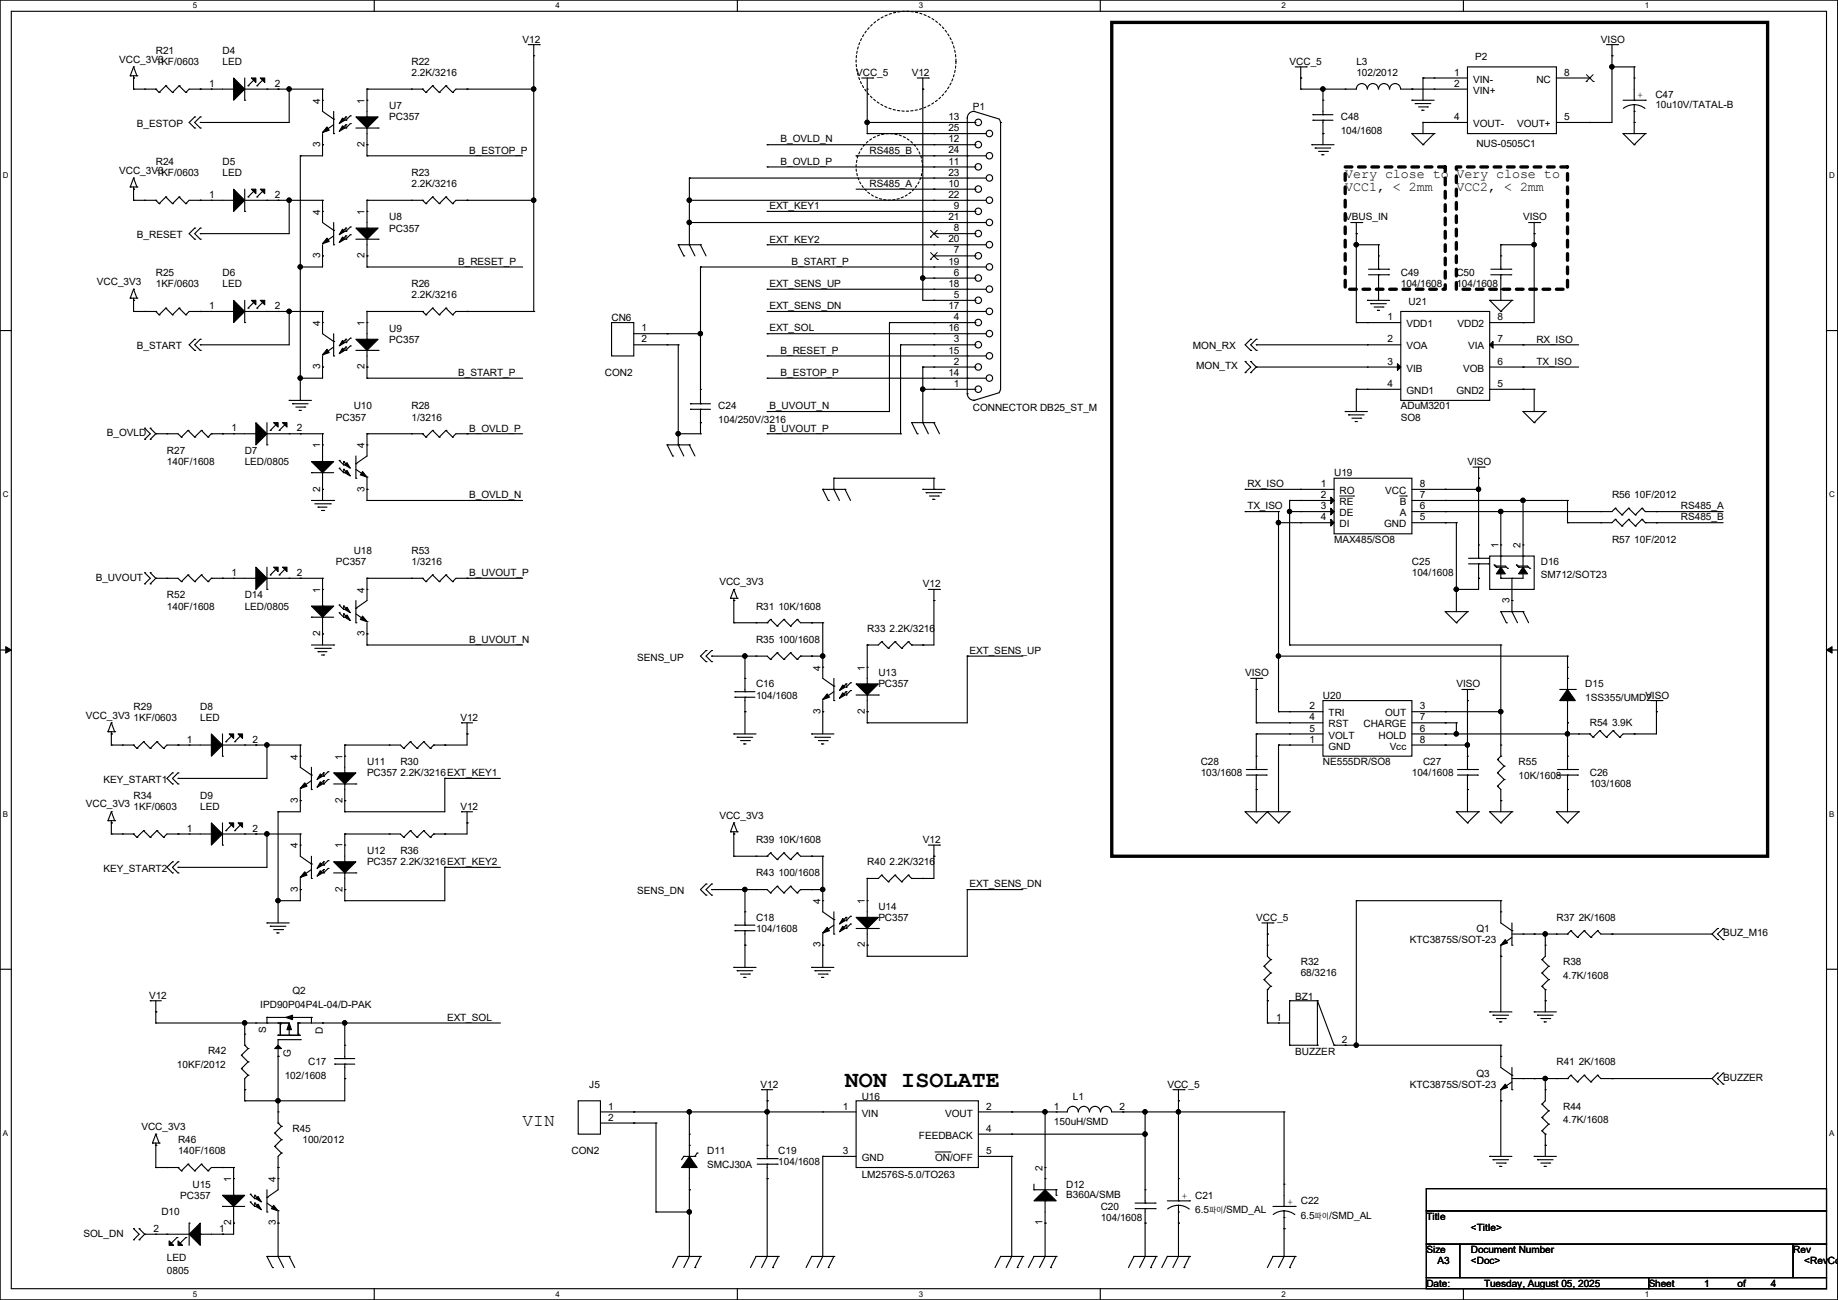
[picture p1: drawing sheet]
<svg xmlns="http://www.w3.org/2000/svg" width="420mm" height="297mm" viewBox="0 0 420 297" stroke-linecap="round" stroke-linejoin="round" font-family="sans-serif">
<defs><g id="words">
<text font-size="5.3" x="193.1" y="248.4">NON ISOLATE</text>
<text font-size="4.1" x="119.4" y="257.3">VIN</text>
<g font-size="3">
<text x="307.4" y="40.6">Very close to</text>
<text x="332.8" y="40.6">Very close to</text>
<text x="307.4" y="43.6">VCC1, &lt; 2mm</text>
<text x="332.8" y="43.6">VCC2, &lt; 2mm</text>
</g>
<g font-size="2.3">
<text x="119.4" y="9.7">V12</text>
<text x="365.8" y="9.7">VISO</text>
<text x="27.2" y="14.3">VCC_3V3</text>
<text x="35.6" y="12.3">R21</text>
<text x="35.6" y="14.8">1KF/0603</text>
<text x="50.8" y="12.3">D4</text>
<text x="50.8" y="14.8">LED</text>
<text x="94" y="14.8">R22</text>
<text x="94" y="17.4">2.2K/3216</text>
<text x="195.6" y="17.4">VCC_5</text>
<text x="208.3" y="17.4">V12</text>
<text x="294.7" y="14.8">VCC_5</text>
<text x="309.9" y="14.8">L3</text>
<text x="309.9" y="17.4">102/2012</text>
<text x="332.3" y="17.3">1</text>
<text x="337.1" y="13.8">P2</text>
<text x="357.4" y="17.3">8</text>
<text x="47.8" y="19.8">1</text>
<text x="62.8" y="19.8">2</text>
<text x="73.2" y="23.7" transform="rotate(-90 73.2 23.7)">4</text>
<text x="83.3" y="23.7" transform="rotate(-90 83.3 23.7)">1</text>
<text x="332.3" y="19.8">2</text>
<text x="336.6" y="18.9">VIN-</text>
<text x="336.6" y="21.4">VIN+</text>
<text x="351.1" y="18.9">NC</text>
<text x="374.2" y="22.5">+</text>
<text x="378.3" y="22.4">C47</text>
<text x="31.3" y="29">B_ESTOP</text>
<text x="88.9" y="25">U7</text>
<text x="88.9" y="27.5">PC357</text>
<text x="216.7" y="27.4">13</text>
<text x="216.7" y="30">25</text>
<text x="222.3" y="25.2">P1</text>
<text x="306.4" y="27.5">C48</text>
<text x="332.3" y="27.4">4</text>
<text x="336.6" y="29">VOUT-</text>
<text x="346.7" y="29">VOUT+</text>
<text x="357.4" y="27.4">5</text>
<text x="378.3" y="24.7">10u10V/TATAL-B</text>
<text x="73.2" y="33.6" transform="rotate(-90 73.2 33.6)">3</text>
<text x="83.3" y="33.6" transform="rotate(-90 83.3 33.6)">2</text>
<text x="107.2" y="35.1">B_ESTOP_P</text>
<text x="178.4" y="32.6">B_OVLD_N</text>
<text x="198.7" y="35.1">RS485_B</text>
<text x="216.7" y="32.5">12</text>
<text x="216.7" y="35.1">24</text>
<text x="306.4" y="30.6">104/1608</text>
<text x="337.4" y="33.6">NUS-0505C1</text>
<text x="27.2" y="39.7">VCC_3V3</text>
<text x="35.6" y="37.7">R24</text>
<text x="35.6" y="40.2">1KF/0603</text>
<text x="50.8" y="37.7">D5</text>
<text x="50.8" y="40.2">LED</text>
<text x="94" y="40.2">R23</text>
<text x="178.4" y="37.6">B_OVLD_P</text>
<text x="216.7" y="37.6">11</text>
<text x="216.7" y="40.1">23</text>
<text x="47.8" y="45.2">1</text>
<text x="62.8" y="45.2">2</text>
<text x="94" y="42.8">2.2K/3216</text>
<text x="175.8" y="47.8">EXT_KEY1</text>
<text x="198.7" y="42.7">RS485_A</text>
<text x="216.7" y="42.7">10</text>
<text x="216.7" y="45.2">22</text>
<text x="218" y="47.8">9</text>
<text x="73.2" y="49.1" transform="rotate(-90 73.2 49.1)">4</text>
<text x="83.3" y="49.1" transform="rotate(-90 83.3 49.1)">1</text>
<text x="88.9" y="50.4">U8</text>
<text x="88.9" y="52.9">PC357</text>
<text x="216.7" y="50.3">21</text>
<text x="218" y="52.8">8</text>
<text x="307.4" y="50.4">VBUS_IN</text>
<text x="348" y="50.4">VISO</text>
<text x="31.3" y="54.4">B_RESET</text>
<text x="73.2" y="59" transform="rotate(-90 73.2 59)">3</text>
<text x="83.3" y="59" transform="rotate(-90 83.3 59)">2</text>
<text x="175.8" y="55.4">EXT_KEY2</text>
<text x="216.7" y="55.4">20</text>
<text x="218" y="57.9">7</text>
<text x="22.1" y="65.1">VCC_3V3</text>
<text x="35.6" y="63.1">R25</text>
<text x="35.6" y="65.6">1KF/0603</text>
<text x="50.8" y="63.1">D6</text>
<text x="50.8" y="65.6">LED</text>
<text x="94" y="65.6">R26</text>
<text x="104.7" y="60.5">B_RESET_P</text>
<text x="175.8" y="65.6">EXT_SENS_UP</text>
<text x="180.9" y="60.5">B_START_P</text>
<text x="216.7" y="60.5">19</text>
<text x="216.7" y="65.5">18</text>
<text x="218" y="63">6</text>
<text x="320.1" y="63.1">C49</text>
<text x="320.1" y="65.6">104/1608</text>
<text x="332.8" y="63.1">C50</text>
<text x="332.8" y="65.6">104/1608</text>
<text x="47.8" y="70.6">1</text>
<text x="62.8" y="70.6">2</text>
<text x="94" y="68.2">2.2K/3216</text>
<text x="175.8" y="70.7">EXT_SENS_DN</text>
<text x="216.7" y="70.6">17</text>
<text x="218" y="68.1">5</text>
<text x="321.9" y="69.7">U21</text>
<text x="73.2" y="74.5" transform="rotate(-90 73.2 74.5)">4</text>
<text x="83.3" y="74.5" transform="rotate(-90 83.3 74.5)">1</text>
<text x="88.9" y="75.8">U9</text>
<text x="139.7" y="73.2">CN6</text>
<text x="146.6" y="75.7">1</text>
<text x="175.8" y="75.7">EXT_SOL</text>
<text x="216.7" y="75.7">16</text>
<text x="218" y="73.2">4</text>
<text x="317" y="73.2">1</text>
<text x="321.4" y="74.8">VDD1</text>
<text x="333" y="74.8">VDD2</text>
<text x="342.2" y="73.2">8</text>
<text x="31.3" y="79.8">B_START</text>
<text x="88.9" y="78.3">PC357</text>
<text x="146.6" y="78.2">2</text>
<text x="178.4" y="80.8">B_RESET_P</text>
<text x="216.7" y="80.8">15</text>
<text x="218" y="78.2">3</text>
<text x="218" y="83.3">2</text>
<text x="272.6" y="79.8">MON_RX</text>
<text x="317" y="83.3">3</text>
<text x="317" y="78.2">2</text>
<text x="321.4" y="79.8">VOA</text>
<text x="335.5" y="79.8">VIA</text>
<text x="342.2" y="78.2">7</text>
<text x="342.2" y="83.3">6</text>
<text x="351.1" y="78.3">RX_ISO</text>
<text x="351.1" y="83.4">TX_ISO</text>
<text x="73.2" y="84.4" transform="rotate(-90 73.2 84.4)">3</text>
<text x="83.3" y="84.4" transform="rotate(-90 83.3 84.4)">2</text>
<text x="104.7" y="85.9">B_START_P</text>
<text x="138.2" y="85.9">CON2</text>
<text x="178.4" y="85.9">B_ESTOP_P</text>
<text x="216.7" y="85.9">14</text>
<text x="218" y="88.4">1</text>
<text x="273.3" y="84.4">MON_TX</text>
<text x="317" y="88.4">4</text>
<text x="321.4" y="84.9">VIB</text>
<text x="334.3" y="84.9">VOB</text>
<text x="342.2" y="88.4">5</text>
<text x="80.8" y="93.6">U10</text>
<text x="94" y="93.6">R28</text>
<text x="164.1" y="93.6">C24</text>
<text x="175.8" y="93.5">B_UVOUT_N</text>
<text x="222.3" y="93.8">CONNECTOR DB25_ST_M</text>
<text x="320.1" y="93.6">ADuM3201</text>
<text x="321.4" y="90">GND1</text>
<text x="332.8" y="90">GND2</text>
<text x="24.4" y="99.7">B_OVLD</text>
<text x="52.9" y="98.6">1</text>
<text x="67.9" y="98.6">2</text>
<text x="76.8" y="96.1">PC357</text>
<text x="94" y="96.1">1/3216</text>
<text x="107.2" y="98.6">B_OVLD_P</text>
<text x="164.1" y="96.6">104/250V/3216</text>
<text x="175.8" y="98.6">B_UVOUT_P</text>
<text x="320.1" y="96.1">SO8</text>
<text x="38.1" y="103.7">R27</text>
<text x="38.1" y="106.3">140F/1608</text>
<text x="55.9" y="103.7">D7</text>
<text x="55.9" y="106.3">LED/0805</text>
<text x="73.2" y="102.4" transform="rotate(-90 73.2 102.4)">1</text>
<text x="83.3" y="102.4" transform="rotate(-90 83.3 102.4)">4</text>
<text x="335.3" y="106.3">VISO</text>
<text x="73.2" y="112.3" transform="rotate(-90 73.2 112.3)">2</text>
<text x="83.3" y="112.3" transform="rotate(-90 83.3 112.3)">3</text>
<text x="107.2" y="113.8">B_OVLD_N</text>
<text x="285" y="111.3">RX_ISO</text>
<text x="301.8" y="111.3">1</text>
<text x="301.8" y="113.8">2</text>
<text x="304.8" y="108.8">U19</text>
<text x="306.1" y="112.9">RO</text>
<text x="316.5" y="112.9">VCC</text>
<text x="324.4" y="111.3">8</text>
<text x="324.4" y="113.8">7</text>
<text x="368.3" y="113.9">R56 10F/2012</text>
<text x="285" y="116.4">TX_ISO</text>
<text x="301.8" y="118.9">4</text>
<text x="301.8" y="116.3">3</text>
<text x="306.1" y="115.4">RE</text>
<text x="306.1" y="117.9">DE</text>
<text x="319.8" y="117.9">A</text>
<text x="319.8" y="115.4">B</text>
<text x="324.4" y="118.9">5</text>
<text x="324.4" y="116.3">6</text>
<text x="384.1" y="116.4">RS485_A</text>
<text x="384.1" y="118.9">RS485_B</text>
<text x="304.8" y="124">MAX485/SO8</text>
<text x="306.1" y="120.5">DI</text>
<text x="316.3" y="120.5">GND</text>
<text x="342.4" y="125.3" transform="rotate(-90 342.4 125.3)">1</text>
<text x="347.5" y="125.3" transform="rotate(-90 347.5 125.3)">2</text>
<text x="368.3" y="124">R57 10F/2012</text>
<text x="52.9" y="131.6">1</text>
<text x="67.9" y="131.6">2</text>
<text x="76.8" y="129.1">PC357</text>
<text x="80.8" y="126.6">U18</text>
<text x="94" y="126.6">R53</text>
<text x="94" y="129.1">1/3216</text>
<text x="107.2" y="131.6">B_UVOUT_P</text>
<text x="322.6" y="129.1">C25</text>
<text x="322.6" y="131.7">104/1608</text>
<text x="352.1" y="129.1">D16</text>
<text x="21.9" y="132.7">B_UVOUT</text>
<text x="38.1" y="136.7">R52</text>
<text x="55.9" y="136.7">D14</text>
<text x="73.2" y="135.4" transform="rotate(-90 73.2 135.4)">1</text>
<text x="83.3" y="135.4" transform="rotate(-90 83.3 135.4)">4</text>
<text x="164.4" y="133.7">VCC_3V3</text>
<text x="210.9" y="134.2">V12</text>
<text x="344.9" y="137.7" transform="rotate(-90 344.9 137.7)">3</text>
<text x="352.1" y="132.2">SM712/SOT23</text>
<text x="38.1" y="139.3">140F/1608</text>
<text x="55.9" y="139.3">LED/0805</text>
<text x="172.8" y="139.3">R31 10K/1608</text>
<text x="73.2" y="145.3" transform="rotate(-90 73.2 145.3)">2</text>
<text x="83.3" y="145.3" transform="rotate(-90 83.3 145.3)">3</text>
<text x="107.2" y="146.9">B_UVOUT_N</text>
<text x="172.8" y="146.9">R35 100/1608</text>
<text x="198.2" y="144.4">R33 2.2K/3216</text>
<text x="221.5" y="149.4">EXT_SENS_UP</text>
<text x="145.6" y="151">SENS_UP</text>
<text x="187.5" y="153.2" transform="rotate(-90 187.5 153.2)">4</text>
<text x="197.6" y="153.2" transform="rotate(-90 197.6 153.2)">1</text>
<text x="200.7" y="154.5">U13</text>
<text x="284.5" y="154.5">VISO</text>
<text x="172.8" y="157.1">C16</text>
<text x="172.8" y="159.6">104/1608</text>
<text x="200.7" y="157.1">PC357</text>
<text x="302.3" y="159.6">U20</text>
<text x="332.8" y="157.1">VISO</text>
<text x="362.3" y="157.1">D15</text>
<text x="362.3" y="160.1">1SS355/UMD2</text>
<text x="376" y="159.6">VISO</text>
<text x="19.6" y="164.2">VCC_3V3</text>
<text x="30.5" y="162.1">R29</text>
<text x="30.5" y="164.7">1KF/0603</text>
<text x="45.8" y="162.1">D8</text>
<text x="45.8" y="164.7">LED</text>
<text x="105.2" y="164.7">V12</text>
<text x="187.5" y="163.1" transform="rotate(-90 187.5 163.1)">3</text>
<text x="197.6" y="163.1" transform="rotate(-90 197.6 163.1)">2</text>
<text x="299.3" y="162.1">2</text>
<text x="299.3" y="164.6">4</text>
<text x="299.3" y="167.1">5</text>
<text x="303.6" y="163.7">TRI</text>
<text x="303.6" y="166.2">RST</text>
<text x="311.6" y="166.2">CHARGE</text>
<text x="316.5" y="163.7">OUT</text>
<text x="324.4" y="162.1">3</text>
<text x="324.4" y="167.1">6</text>
<text x="324.4" y="164.6">7</text>
<text x="363.3" y="165.9">R54 3.9K</text>
<text x="42.7" y="169.7">1</text>
<text x="57.7" y="169.7">2</text>
<text x="68.1" y="173.5" transform="rotate(-90 68.1 173.5)">4</text>
<text x="78.2" y="173.5" transform="rotate(-90 78.2 173.5)">1</text>
<text x="299.3" y="169.7">1</text>
<text x="303.6" y="171.3">GND</text>
<text x="303.6" y="168.7">VOLT</text>
<text x="315" y="168.7">HOLD</text>
<text x="317.5" y="171.3">Vcc</text>
<text x="324.4" y="169.7">8</text>
<text x="23.7" y="178.9">KEY_START1</text>
<text x="83.9" y="174.8">U11</text>
<text x="83.9" y="177.4">PC357</text>
<text x="91.5" y="174.8">R30</text>
<text x="91.5" y="177.4">2.2K/3216EXT_KEY1</text>
<text x="274.4" y="174.8">C28</text>
<text x="274.4" y="177.4">103/1608</text>
<text x="302.3" y="174.8">NE555DR/SO8</text>
<text x="322.6" y="177.4">104/1608</text>
<text x="325.2" y="174.8">C27</text>
<text x="347" y="174.8">R55</text>
<text x="347" y="177.9">10K/1608</text>
<text x="363.3" y="177.4">C26</text>
<text x="363.3" y="179.9">103/1608</text>
<text x="19.6" y="184.5">VCC_3V3</text>
<text x="30.5" y="182.5">R34</text>
<text x="30.5" y="185">1KF/0603</text>
<text x="45.8" y="182.5">D9</text>
<text x="45.8" y="185">LED</text>
<text x="68.1" y="183.4" transform="rotate(-90 68.1 183.4)">3</text>
<text x="78.2" y="183.4" transform="rotate(-90 78.2 183.4)">2</text>
<text x="105.2" y="185">V12</text>
<text x="42.7" y="190">1</text>
<text x="57.7" y="190">2</text>
<text x="164.4" y="187">VCC_3V3</text>
<text x="68.1" y="193.8" transform="rotate(-90 68.1 193.8)">4</text>
<text x="78.2" y="193.8" transform="rotate(-90 78.2 193.8)">1</text>
<text x="83.9" y="195.2">U12</text>
<text x="83.9" y="197.7">PC357</text>
<text x="91.5" y="195.2">R36</text>
<text x="91.5" y="197.7">2.2K/3216EXT_KEY2</text>
<text x="172.8" y="192.6">R39 10K/1608</text>
<text x="198.2" y="197.7">R40 2.2K/3216</text>
<text x="210.9" y="192.6">V12</text>
<text x="23.7" y="199.2">KEY_START2</text>
<text x="68.1" y="203.8" transform="rotate(-90 68.1 203.8)">3</text>
<text x="78.2" y="203.8" transform="rotate(-90 78.2 203.8)">2</text>
<text x="172.8" y="200.2">R43 100/1608</text>
<text x="221.5" y="202.7">EXT_SENS_DN</text>
<text x="145.6" y="204.3">SENS_DN</text>
<text x="187.5" y="206.5" transform="rotate(-90 187.5 206.5)">4</text>
<text x="197.6" y="206.5" transform="rotate(-90 197.6 206.5)">1</text>
<text x="200.7" y="207.9">U14</text>
<text x="172.8" y="210.4">C18</text>
<text x="172.8" y="212.9">104/1608</text>
<text x="200.7" y="210.4">PC357</text>
<text x="287.1" y="210.4">VCC_5</text>
<text x="322.1" y="215.5">KTC3875S/SOT-23</text>
<text x="337.4" y="212.9">Q1</text>
<text x="355.6" y="210.4">R37 2K/1608</text>
<text x="393.7" y="214">BUZ_M16</text>
<text x="187.5" y="216.5" transform="rotate(-90 187.5 216.5)">3</text>
<text x="197.6" y="216.5" transform="rotate(-90 197.6 216.5)">2</text>
<text x="297.2" y="220.6">R32</text>
<text x="357.2" y="220.6">R38</text>
<text x="66.8" y="227.2">Q2</text>
<text x="297.2" y="223.1">68/3216</text>
<text x="357.2" y="223.6">4.7K/1608</text>
<text x="34.1" y="228.2">V12</text>
<text x="59.5" y="230.2">IPD90P04P4L-04/D-PAK</text>
<text x="102.2" y="233.2">EXT_SOL</text>
<text x="291.6" y="233.2">1</text>
<text x="296" y="228.4">BZ1</text>
<text x="60.8" y="236" transform="rotate(-90 60.8 236)">S</text>
<text x="73.8" y="236.3" transform="rotate(-90 73.8 236.3)">D</text>
<text x="306.6" y="238.3">2</text>
<text x="40.4" y="243.9">10KF/2012</text>
<text x="47.5" y="240.9">R42</text>
<text x="66.4" y="241.6" transform="rotate(-90 66.4 241.6)">G</text>
<text x="70.4" y="243.4">C17</text>
<text x="296" y="241.1">BUZZER</text>
<text x="337.4" y="246">Q3</text>
<text x="355.6" y="243.4">R41 2K/1608</text>
<text x="65.1" y="246.5">102/1608</text>
<text x="134.7" y="248.5">J5</text>
<text x="173.8" y="248.5">V12</text>
<text x="196.9" y="251.3">U16</text>
<text x="245.2" y="251.3">L1</text>
<text x="266.7" y="248.5">VCC_5</text>
<text x="322.1" y="248.5">KTC3875S/SOT-23</text>
<text x="393.7" y="247">BUZZER</text>
<text x="139" y="253.5">1</text>
<text x="139" y="256">2</text>
<text x="192.6" y="253.5">1</text>
<text x="196.9" y="255.1">VIN</text>
<text x="215.9" y="255.1">VOUT</text>
<text x="225.3" y="253.5">2</text>
<text x="240.8" y="257.1">150uH/SMD</text>
<text x="240.8" y="253.5">1</text>
<text x="255.8" y="253.5">2</text>
<text x="357.2" y="253.6">R44</text>
<text x="357.2" y="256.6">4.7K/1608</text>
<text x="32.3" y="258.1">VCC_3V3</text>
<text x="40.7" y="261.2">R46</text>
<text x="40.7" y="263.7">140F/1608</text>
<text x="66.8" y="258.7">R45</text>
<text x="69.1" y="261.2">100/2012</text>
<text x="130.6" y="263.7">CON2</text>
<text x="161.6" y="263.7">D11</text>
<text x="177.8" y="263.7">C19</text>
<text x="192.6" y="263.7">3</text>
<text x="210" y="260.2">FEEDBACK</text>
<text x="225.3" y="263.7">5</text>
<text x="225.3" y="258.6">4</text>
<text x="161.6" y="266.8">SMCJ30A</text>
<text x="177.8" y="266.3">104/1608</text>
<text x="196.9" y="269.1">LM2576S-5.0/TO263</text>
<text x="196.9" y="265.3">GND</text>
<text x="213.7" y="265.3">ON/OFF</text>
<text x="238.3" y="267.5" transform="rotate(-90 238.3 267.5)">2</text>
<text x="41.2" y="273.9">PC357</text>
<text x="44" y="271.4">U15</text>
<text x="52.8" y="270" transform="rotate(-90 52.8 270)">1</text>
<text x="63" y="270" transform="rotate(-90 63 270)">4</text>
<text x="243.6" y="271.4">D12</text>
<text x="243.6" y="273.6">B360A/SMB</text>
<text x="270" y="273.9">+</text>
<text x="273.1" y="273.9">C21</text>
<text x="294.2" y="275.2">+</text>
<text x="297.2" y="275.2">C22</text>
<text x="35.1" y="281.4">2</text>
<text x="36.9" y="277.7">D10</text>
<text x="50.1" y="281.4">1</text>
<text x="52.8" y="280" transform="rotate(-90 52.8 280)">2</text>
<text x="63" y="280" transform="rotate(-90 63 280)">3</text>
<text x="238.3" y="280" transform="rotate(-90 238.3 280)">1</text>
<text x="251.5" y="276.4">C20</text>
<text x="251.5" y="279">104/1608</text>
<text x="273.1" y="277.2">6.5</text>
<text x="279.6" y="277.2">/SMD_AL</text>
<text x="297.2" y="278.5">6.5</text>
<text x="303.7" y="278.5">/SMD_AL</text>
<text x="325.9" y="278.7">Title</text>
<text x="336.1" y="281.3">&lt;Title&gt;</text>
<text x="19.1" y="282.5">SOL_DN</text>
<text x="325.9" y="286.3">Size</text>
<text x="336.1" y="286.3">Document Number</text>
<text x="409.8" y="286.3">Rev</text>
<text x="38.1" y="288.1">LED</text>
<text x="38.1" y="291.2">0805</text>
<text x="325.9" y="294">Date:</text>
<text x="328.5" y="288.9">A3</text>
<text x="336.1" y="288.9">&lt;Doc&gt;</text>
<text x="339.1" y="294">Tuesday, August 05, 2025</text>
<text x="376.7" y="294">Sheet</text>
<text x="389.4" y="294">1</text>
<text x="397" y="294">of</text>
<text x="404.7" y="294">4</text>
<text x="412.3" y="288.9">&lt;RevCod</text>
</g>
<g font-size="1.8">
<text x="44" y="1.9">5</text>
<text x="127" y="1.9">4</text>
<text x="209.9" y="1.9">3</text>
<text x="292.9" y="1.9">2</text>
<text x="375.8" y="1.9">1</text>
<text x=".7" y="40.6">D</text>
<text x="418" y="40.6">D</text>
<text x=".7" y="113.6">C</text>
<text x="418" y="113.6">C</text>
<text x=".7" y="186.6">B</text>
<text x="418" y="186.6">B</text>
<text x=".7" y="259.5">A</text>
<text x="418" y="259.5">A</text>
<text x="276.3" y="277.2">파이</text>
<text x="300.4" y="278.4">파이</text>
<text x="44" y="296.3">5</text>
<text x="127" y="296.3">4</text>
<text x="209.9" y="296.3">3</text>
<text x="292.9" y="296.3">2</text>
<text x="375.8" y="296.3">1</text>
</g>
</g></defs>
<path d="M0 0h419.9v297h-419.9zM2.6 2.6h414.8v291.8h-414.8z" fill="none" stroke="#000" stroke-width=".25"/>
<g fill="#fff">
<path d="M44 .3h1v2h-1z"/>
<path d="M44 294.7h1v2h-1z"/>
</g>
<path d="M85.5 0v2.6M85.5 294.4v2.6" fill="none" stroke="#000" stroke-width=".25"/>
<g fill="#fff">
<path d="M127 .3h.9v2h-.9z"/>
<path d="M127 294.7h.9v2h-.9z"/>
</g>
<path d="M168.5 0v2.6M168.5 294.4v2.6" fill="none" stroke="#000" stroke-width=".25"/>
<g fill="#fff">
<path d="M209.9 .3h1v2h-1z"/>
<path d="M209.9 294.7h1v2h-1z"/>
</g>
<path d="M251.4 0v2.6M251.4 294.4v2.6" fill="none" stroke="#000" stroke-width=".25"/>
<g fill="#fff">
<path d="M292.9 .3h.9v2h-.9z"/>
<path d="M292.9 294.7h.9v2h-.9z"/>
</g>
<path d="M334.4 0v2.6M334.4 294.4v2.6" fill="none" stroke="#000" stroke-width=".25"/>
<g fill="#fff">
<path d="M375.8 .3h1v2h-1z"/>
<path d="M375.8 294.7h1v2h-1z"/>
<path d="M.7 39h1.2v2h-1.2z"/>
<path d="M418 39h1.3v2h-1.3z"/>
<path d="M.7 112h1.2v2h-1.2z"/>
<path d="M418 112h1.3v2h-1.3z"/>
</g>
<path d="M0 75.5h2.6M417.4 75.5h2.5" fill="none" stroke="#000" stroke-width=".25"/>
<g fill="#fff">
<path d="M.7 185h1.2v1.9h-1.2z"/>
<path d="M418 185h1.2v1.9h-1.2z"/>
</g>
<path d="M0 148.5h2.6M417.4 148.5h2.5" fill="none" stroke="#000" stroke-width=".25"/>
<path d="M1.3 147.7l1.3 .8-1.3 .7zM417.4 148.5l1.2-.8v1.5z" fill="#000" stroke="#000" stroke-width=".23"/>
<g fill="#fff">
<path d="M.7 257.9h1.2v2h-1.2z"/>
<path d="M418 257.9h1.2v2h-1.2z"/>
</g>
<g fill="none" stroke="#000" stroke-width=".25">
<path d="M29.8 17.3h.1M29.8 17.3h1.5M30.5 17.8h.1M30.5 15.3h.1M30.5 17.3v3.1M30.5 15.3l-.7 2M30.5 15.3l.8 2M31.3 17.3h.1M37.9 19.6h.1M37.9 19.6l1.5 1.5M37.9 19.6l-1.5 1.5M40.9 19.6h.1"/>
<path d="M40.9 19.6l1.6 1.5M40.9 19.6l-1.5 1.5M55.9 17.8v5.1M56.7 19.6h.1M58 18.3l-1.3 1.3M58.7 19.6h.1M60 18.3l-1.3 1.3M98.8 19.6h.1M98.8 19.6l1.6 1.5M98.8 19.6l-1.5 1.5M101.9 19.6h.1M101.9 19.6l1.5 1.5"/>
<path d="M101.9 19.6l-1.5 1.5M120.7 10.2h2.5M122 12.7h.1M122 10.2v61M123.2 10.2h.1M196.9 17.8h2.5M198.2 17.8v12.7M199.4 17.8h.1M209.6 17.8h2.5M210.9 17.8v50.8h11.9M212.1 17.8h.1M296 15.3h2.5"/>
<path d="M297.2 17.8h.1M297.2 15.3v5.1M298.5 15.3h.1M325.2 17.8h.1M325.2 17.8h10.1M325.2 17.8v5.1M327.7 17.8h.1M335.3 15.3h20.3v15.2h-20.3zM355.6 17.8h7.7M363.3 17.8h.1M367.1 10.2h2.5M368.3 15.3h.1"/>
<path d="M368.3 12.7h.1M368.3 10.2v17.8h-12.7M368.3 15.3h5.1M369.6 10.2h.1M373.4 15.3h.1M373.4 17.8h.1M373.4 15.3v7.6M30.5 20.4h.1M30.5 20.4h5.1M33.1 20.4h.1M35.6 20.4h.1M35.6 20.4l.8 .7"/>
<path d="M36.4 21.1h.1M39.4 21.1h.1M42.5 21.1h.1M44.5 26.7h.1M44.5 29.3h.1M44.5 26.7l-1.3 1.3 1.3 1.3M45.8 20.4h.1M45.8 28h.1M45.8 26.7h.1M45.8 29.3h.1M45.8 26.7l-1.3 1.3 1.3 1.3M48.3 20.4h.1"/>
<path d="M53.4 20.4h.1M53.4 20.4h-10.2l-.7 .7M55.9 22.9h.1M55.9 20.4h17.8M61 20.4h.1M63.5 20.4h.1M66.1 20.4h.1M66.1 20.4v7.6h-20.3M68.6 35.6h.1M68.6 35.6v55.9M73.7 33.1h.1M73.7 20.4h.1"/>
<path d="M73.7 30.3h.1M73.7 22.9h.1M73.7 30.5v5.1h-5.1M73.7 20.4v5l2.5 1.8M76.2 30.5h.1M76.2 27.2h.1M76.2 25.4v5.1M76.2 28.5l-2.5 1.8M79 29.3h.1M79 28.5h.1M79 27.5h.1M79 26.7h.1"/>
<path d="M79 26.7v.8M79 28.5v.8M79 28.5l-1 1M79 26.7l-1 1M80.1 28.2h.1M80.1 26.5h.1M80.1 28.2l-1.1 1.1M80.1 26.5l-1.1 1M81.3 29.3h5.1M83.9 35.6h.1M83.9 20.4h.1M83.9 33.1h.1"/>
<path d="M83.9 29.3h.1M83.9 26.7h.1M83.9 22.9h.1M83.9 35.6h35.5M83.9 20.4h12.7M83.9 20.4v6.3M83.9 29.3v6.3M86.4 29.3h.1M94 20.4h.1M96.6 20.4h.1M96.6 20.4l.7 .7M97.3 21.1h.1"/>
<path d="M100.4 21.1h.1M103.4 21.1h.1M106.7 20.4h.1M122 20.4h.1M122 20.4h-17.8l-.8 .7M175.3 38.1h.1M175.3 33.1h.1M175.3 38.1h47.5M175.3 33.1h47.5M195.6 35.6h.1M195.6 35.6h29.7M198.2 28h.1"/>
<path d="M198.2 30.5h.1M198.2 20.4h.1M198.2 28h24.6M198.2 30.5h27.1M210.9 20.4h.1M213.4 30.5h.1M213.4 28h.1M213.4 33.1h.1M213.4 35.6h.1M213.4 38.1h.1M221 30.5h.1M221 35.6h.1"/>
<path d="M222.5 25.4a1.5 1.5 0 0 0-1.5 1.6v63M222.5 25.4h.1M222.5 25.4l5.9 1.8M222.8 28h.1M222.8 33.1h.1M222.8 38.1h.1M228.3 27.3l.3 .7M228.6 28h.1M228.6 28v60.9l-.3 .7M297.2 20.4h.1M297.2 20.4h12.7a1.25 1.25 0 0 1 1.3-1.3 1.25 1.25 0 0 1 1.2 1.3M299.8 33.1h.1"/>
<path d="M299.8 33.1h5M300 26.2h.1M300 27.5h.1M300 26.2h4.6M300 27.5h4.6M300.5 33.8h.1M300.5 33.8h3.6M301.3 34.6h2M302 35.3h.1M302 35.3h.6M302.3 20.4h.1M302.3 30.5h.1"/>
<path d="M302.3 27.5h.1M302.3 26.2h.1M302.3 22.9h.1M302.3 20.4v5.8M302.3 27.5v5.6M303.3 34.6h.1M307.4 20.4h.1M312.5 20.4a1.25 1.25 0 0 1 1.2-1.3 1.25 1.25 0 0 1 1.3 1.3M315 20.4a1.25 1.25 0 0 1 1.3-1.3 1.25 1.25 0 0 1 1.2 1.3M317.5 20.4a1.25 1.25 0 0 1 1.3-1.3 1.25 1.25 0 0 1 1.2 1.3M320.1 20.4h15.2M322.6 20.4h.1"/>
<path d="M322.6 22.9h.1M322.6 30.5h.1M322.6 30.5h5.1M322.6 22.9h5.1M322.6 30.5l2.6 2.6M323.4 23.7h.1M323.4 23.7h3.5M324.1 24.4h2.1M324.9 25.2h.1M324.9 25.2h.5M325.2 28h.1M325.2 33.1h.1"/>
<path d="M325.2 28h10.1M325.2 28v2.5M326.2 24.4h.1M327.7 30.5h.1M327.7 20.4h.1M327.7 28h.1M327.7 30.5l-2.5 2.6M363.3 28h.1M370.9 30.5h.1M370.9 30.5h5.1M370.9 22.9h5.1M370.9 30.5l2.5 2.6"/>
<path d="M373.4 28h.1M373.4 33.1h.1M373.4 25.4h.1M373.4 22.9h.1M373.4 23.9l1.6 .3 .9 .6M373.4 23.9l-1 .2-1.5 .7M373.4 23.9v6.6M376 30.5h.1M376 22.9h.1M376 30.5l-2.6 2.6M29.8 42.7h.1M29.8 42.7h1.5"/>
<path d="M30.5 45.8h.1M30.5 43.2h.1M30.5 40.7h.1M30.5 42.7v3.1M30.5 45.8h5.1M30.5 40.7l-.7 2M30.5 40.7l.8 2M31.3 42.7h.1M33.1 45.8h.1M35.6 45.8h.1M35.6 45.8l.8 .7M36.4 46.5h.1"/>
<path d="M37.9 45h.1M37.9 45l1.5 1.5M37.9 45l-1.5 1.5M39.4 46.5h.1M40.9 45h.1M40.9 45l1.6 1.5M40.9 45l-1.5 1.5M42.5 46.5h.1M44.5 52.1h.1M44.5 54.7h.1M44.5 52.1l-1.3 1.3 1.3 1.3M45.8 45.8h.1"/>
<path d="M45.8 53.4h.1M45.8 52.1h.1M45.8 54.7h.1M45.8 52.1l-1.3 1.3 1.3 1.3M48.3 45.8h.1M53.4 45.8h.1M53.4 45.8h-10.2l-.7 .7M55.9 48.3h.1M55.9 45.8h17.8M55.9 43.2v5.1M56.7 45h.1M58 43.7l-1.3 1.3"/>
<path d="M58.7 45h.1M60 43.7l-1.3 1.3M61 45.8h.1M63.5 45.8h.1M66.1 45.8h.1M66.1 45.8v7.6h-20.3M73.7 58.5h.1M73.7 45.8h.1M73.7 55.7h.1M73.7 48.3h.1M73.7 45.8v5l2.5 1.8M73.7 55.9v5.1h-5.1"/>
<path d="M76.2 55.9h.1M76.2 52.6h.1M76.2 50.8v5.1M76.2 53.9l-2.5 1.8M79 54.7h.1M79 53.9h.1M79 52.9h.1M79 52.1h.1M79 52.1v.8M79 53.9v.8M79 53.9l-1 1M79 52.1l-1 1"/>
<path d="M80.1 53.6h.1M80.1 51.9h.1M80.1 53.6l-1.1 1.1M80.1 51.9l-1.1 1M81.3 54.7h5.1M83.9 45.8h.1M83.9 58.5h.1M83.9 54.7h.1M83.9 52.1h.1M83.9 48.3h.1M83.9 45.8v6.3M83.9 54.7v6.3"/>
<path d="M83.9 45.8h12.7M86.4 54.7h.1M94 45.8h.1M96.6 45.8h.1M96.6 45.8l.7 .7M97.3 46.5h.1M98.8 45h.1M98.8 45l1.6 1.5M98.8 45l-1.5 1.5M100.4 46.5h.1M101.9 45h.1M101.9 45l1.5 1.5"/>
<path d="M101.9 45l-1.5 1.5M103.4 46.5h.1M106.7 45.8h.1M122 45.8h.1M122 45.8h-17.8l-.8 .7M155 55.9h.1M155 55.9h5.1M155 55.9l1.3 2.6M156.3 58.5h.1M157.5 50.8h.1M157.5 45.8h.1M157.5 40.7h.1"/>
<path d="M157.5 55.9h.1M157.5 40.7v15.2M157.5 45.8h67.8M157.5 50.8h67.8M157.5 40.7h67.8M157.5 55.9l1.3 2.6M160.1 55.9h.1M160.1 55.9l1.2 2.6M175.3 55.9h.1M175.3 48.3h.1M175.3 55.9h50M175.3 48.3h47.5"/>
<path d="M195.6 43.2h27.2M213.4 43.2h.1M213.4 40.7h.1M213.4 45.8h.1M213.4 48.3h.1M213.4 50.8h.1M213.4 53.4h.1M213.4 55.9h.1M213.4 58.5h.1M213.4 53.4h9.4M213.4 58.5h9.4M221 40.7h.1"/>
<path d="M221 45.8h.1M221 50.8h.1M221 55.9h.1M222.8 43.2h.1M222.8 48.3h.1M222.8 53.4h.1M222.8 58.5h.1M308.7 50.8h2.5M309.9 55.9h.1M309.9 53.4h.1M309.9 55.9h5.1M309.9 50.8v22.9"/>
<path d="M311.2 50.8h.1M315 55.9h.1M315 58.5h.1M315 55.9v5.6M342.9 55.9h.1M342.9 58.5h.1M342.9 55.9h7.7M342.9 55.9v5.6M349.3 50.8h2.5M350.6 55.9h.1M350.6 53.4h.1M350.6 50.8v22.9h-10.2"/>
<path d="M351.8 50.8h.1M29.8 68.1h.1M29.8 68.1h1.5M30.5 71.2h.1M30.5 68.6h.1M30.5 66.1h.1M30.5 68.1v3.1M30.5 71.2h5.1M30.5 66.1l-.7 2M30.5 66.1l.8 2M31.3 68.1h.1M33.1 71.2h.1"/>
<path d="M35.6 71.2h.1M35.6 71.2l.8 .7M36.4 71.9h.1M37.9 70.4h.1M37.9 70.4l1.5 1.5M37.9 70.4l-1.5 1.5M39.4 71.9h.1M40.9 70.4h.1M40.9 70.4l1.6 1.5M40.9 70.4l-1.5 1.5M42.5 71.9h.1M44.5 77.5h.1"/>
<path d="M44.5 77.5l-1.3 1.3 1.3 1.3M45.8 71.2h.1M45.8 78.8h.1M45.8 77.5h.1M45.8 77.5l-1.3 1.3 1.3 1.3M48.3 71.2h.1M53.4 71.2h.1M53.4 71.2h-10.2l-.7 .7M55.9 73.7h.1M55.9 71.2h17.8M55.9 68.6v5.1M56.7 70.4h.1"/>
<path d="M58 69.1l-1.3 1.3M58.7 70.4h.1M60 69.1l-1.3 1.3M61 71.2h.1M63.5 71.2h.1M66.1 71.2h.1M66.1 71.2v7.6h-20.3M68.6 61h.1M73.7 71.2h.1M73.7 73.7h.1M73.7 71.2v5l2.5 1.8M76.2 78h.1"/>
<path d="M76.2 76.2v5.1M76.2 79.3l-2.5 1.8M79 79.3h.1M79 78.3h.1M79 77.5h.1M79 77.5v.8M79 79.3v.8M79 79.3l-1 1M79 77.5l-1 1M80.1 79h.1M80.1 77.3h.1M80.1 79l-1.1 1.1"/>
<path d="M80.1 77.3l-1.1 1M83.9 61h.1M83.9 71.2h.1M83.9 77.5h.1M83.9 73.7h.1M83.9 71.2v6.3M83.9 61h35.5M83.9 71.2h12.7M94 71.2h.1M96.6 71.2h.1M96.6 71.2l.7 .7M97.3 71.9h.1"/>
<path d="M98.8 70.4h.1M98.8 70.4l1.6 1.5M98.8 70.4l-1.5 1.5M100.4 71.9h.1M101.9 70.4h.1M101.9 70.4l1.5 1.5M101.9 70.4l-1.5 1.5M103.4 71.9h.1M106.7 71.2h.1M122 71.2h.1M122 71.2h-17.8l-.8 .7M139.7 73.7h5.1v7.6h-5.1z"/>
<path d="M144.8 78.8h10.2M144.8 76.2h15.3M152.4 76.2h.1M152.4 78.8h.1M155 78.8h.1M155 78.8v22.8M160.1 61h.1M160.1 76.2h.1M160.1 61h65.2M160.1 61v31.2M175.3 66.1h.1M175.3 71.2h.1"/>
<path d="M175.3 76.2h.1M175.3 71.2h50M175.3 66.1h50M175.3 76.2h50M203.2 73.7h.1M203.2 73.7v20.3h-27.9M203.2 73.7h19.6M205.8 78.8h.1M205.8 78.8h17M205.8 78.8v20.3M210.9 63.5h.1M210.9 63.5h11.9"/>
<path d="M213.4 68.6h.1M213.4 73.7h.1M213.4 61h.1M213.4 63.5h.1M213.4 66.1h.1M213.4 71.2h.1M213.4 76.2h.1M213.4 78.8h.1M221 61h.1M221 66.1h.1M221 71.2h.1M221 76.2h.1"/>
<path d="M222.8 63.5h.1M222.8 68.6h.1M222.8 73.7h.1M222.8 78.8h.1M285.8 77.5h.1M285.8 77.5l-1.3 1.3 1.3 1.3M287.1 78.8h.1M287.1 77.5h.1M287.1 78.8h33M287.1 77.5l-1.3 1.3 1.3 1.3M309.9 73.7h.1M309.9 73.7h10.2"/>
<path d="M312.5 68.6h.1M312.5 73.7h.1M312.5 78.8h.1M312.5 68.6h5M312.7 62.8h4.6M312.7 61.5h4.6M313.2 69.4h.1M313.2 69.4h3.6M314 70.1h2M314.7 70.9h.1M314.7 70.9h.6M315 66.1h.1"/>
<path d="M315 61.5h.1M315 62.8h.1M315 62.8v5.8M316 70.1h.1M317.3 62.8h.1M317.3 61.5h.1M320.1 71.2h20.3v20.3h-20.3zM340.4 68.6h.1M340.4 78.8h20.3M340.4 68.6h5.1M340.4 68.6l2.5 2.6M340.7 62.8h4.5"/>
<path d="M340.7 61.5h4.5M342.9 66.1h.1M342.9 71.2h.1M342.9 61.5h.1M342.9 62.8h.1M342.9 62.8v5.8M345.2 62.8h.1M345.2 61.5h.1M345.5 68.6h.1M345.5 68.6l-2.6 2.6M348 73.7h.1M348 78.8h.1"/>
<path d="M33.1 97.8h.1M33.1 97.8l1.2 1.3-1.2 1.3M34.3 97.8h.1M34.3 97.8l1.3 1.3M35.6 99.1h.1M35.6 99.1h5.1l.7 .8M35.6 99.1l-1.3 1.3M38.1 99.1h.1M41.4 99.9h.1M43 98.3h.1M43 98.3l-1.6 1.6M43 98.3l1.5 1.6"/>
<path d="M44.5 80.1h.1M44.5 99.9h.1M45.8 80.1h.1M46 98.3h.1M46 98.3l-1.5 1.6M46 98.3l1.5 1.6M47.5 99.9h.1M48.3 99.1h.1M48.3 99.1h10.2M48.3 99.1l-.8 .8M50.8 99.1h.1M53.4 99.1h.1"/>
<path d="M58.5 99.1h.1M61 99.1h12.7M61 96.6v5M61.8 98.3h.1M63 97.1l-1.2 1.2M63.8 98.3h.1M65.1 97.1l-1.3 1.2M66.1 91.5h.1M66.1 99.1h.1M66.1 91.5h5.1M66.8 92.2h.1M66.8 92.2h3.6"/>
<path d="M67.6 93h2M68.4 93.8h.1M68.4 93.8h.5M68.6 99.1h.1M68.6 86.4h.1M69.6 93h.1M73.7 99.1h.1M73.7 83.9h.1M73.7 81.1h.1M73.7 81.3v5.1h-5.1M73.7 99.1v6.4M76.2 81.3h.1"/>
<path d="M79 80.1h.1M81.3 80.1h5.1M83.9 99.1h.1M83.9 86.4h.1M83.9 83.9h.1M83.9 80.1h.1M83.9 80.1v6.3M83.9 99.1v5.1l-2.6 1.8M83.9 99.1h12.7M83.9 86.4h35.5M86.4 80.1h.1M94 99.1h.1"/>
<path d="M96.6 99.1h.1M96.6 99.1l.7 .8M97.3 99.9h.1M98.8 98.3h.1M98.8 98.3l1.6 1.6M98.8 98.3l-1.5 1.6M100.4 99.9h.1M101.9 98.3h.1M101.9 98.3l1.5 1.6M101.9 98.3l-1.5 1.6M103.4 99.9h.1M106.7 99.1h.1"/>
<path d="M119.4 99.1h-15.2l-.8 .8M155 99.1h.1M155 99.1h5.1M157.8 92.2h.1M157.8 93.5h.1M157.8 92.2h4.5M157.8 93.5h4.5M160.1 99.1h.1M160.1 96.6h.1M160.1 93.5h.1M160.1 92.2h.1M160.1 88.9h.1"/>
<path d="M160.1 93.5v5.6M175.3 86.4h.1M175.3 81.3h.1M175.3 94h.1M175.3 99.1h.1M175.3 99.1h30.5M175.3 86.4h50M175.3 81.3h50M205.8 99.1h.1M208.3 96.6h.1M208.3 96.6h5.1M208.3 96.6l1.3 2.5"/>
<path d="M209.6 99.1h.1M210.9 83.9h.1M210.9 88.9h.1M210.9 96.6h.1M210.9 83.9v12.7M210.9 83.9h11.9M210.9 88.9h11.9M210.9 96.6l1.2 2.5M213.4 96.6h.1M213.4 81.3h.1M213.4 83.9h.1M213.4 86.4h.1"/>
<path d="M213.4 88.9h.1M213.4 96.6l1.3 2.5M221 81.3h.1M221 86.4h.1M221 90h.1M221 90a1.5 1.5 0 0 0 1.5 1.4M222.5 91.5h.1M222.8 83.9h.1M222.8 88.9h.1M228.4 89.7l-5.9 1.8M284.5 82.6h.1M284.5 85.1h.1"/>
<path d="M284.5 82.6l1.3 1.3-1.3 1.2M285.8 80.1h.1M285.8 85.1h.1M285.8 82.6h.1M285.8 82.6l1.3 1.3M287.1 83.9h.1M287.1 80.1h.1M287.1 83.9h33M287.1 83.9l-1.3 1.2M307.4 94h.1M307.4 94h5.1M308.1 94.8h.1"/>
<path d="M308.1 94.8h3.6M308.9 95.5h2M309.7 96.3h.1M309.7 96.3h.5M309.9 88.9h.1M309.9 88.9h10.2M309.9 88.9v5.1M310.9 95.5h.1M312.5 88.9h.1M312.5 83.9h.1M340.4 83.9h20.3M340.4 88.9h10.2"/>
<path d="M348 88.9h.1M348 83.9h.1M348 94h.1M348 94h5.1M348 94l2.6 2.6M350.6 88.9h.1M350.6 96.6h.1M350.6 88.9v5.1M353.1 94h.1M353.1 94l-2.5 2.6M33.1 100.4h.1M34.3 100.4h.1"/>
<path d="M61 101.6h.1M71.2 108h.1M71.2 114.3h5M71.2 108h5M71.9 115.1h3.6M72.7 115.9h.1M72.7 115.9h2M73.4 116.6h.6M73.7 111.8h.1M73.7 108h.1M73.7 105.5h.1M73.7 101.6h.1"/>
<path d="M73.7 108v6.3M74 116.6h.1M75.5 115.1h.1M76.2 114.3h.1M77.5 107h.1M77.5 105.2h.1M77.5 107l1 1M77.5 105.2l1 1M78.5 108h.1M78.5 107.2h.1M78.5 106.2h.1M78.5 105.5h.1"/>
<path d="M78.5 105.5v.7M78.5 107.2v.8M78.5 107.2l1 1M78.5 105.5l1 1M81.3 109.3h.1M81.3 106h.1M81.3 104.2v5.1M81.3 107.2l2.6 1.8M83.9 111.8h.1M83.9 114.3h.1M83.9 109h.1M83.9 101.6h.1"/>
<path d="M83.9 109.3v5M83.9 114.3h35.5M152.4 101.6h.1M152.4 101.6h5.1M152.4 101.6l1.3 2.6M153.7 104.2h.1M155 101.6h.1M155 101.6l1.3 2.6M157.5 101.6h.1M157.5 101.6l1.3 2.6M188 111.8h.1M188 111.8h5.1"/>
<path d="M188 111.8l1.3 2.5M189.3 114.3h.1M190.5 109.3h.1M190.5 111.8h.1M190.5 109.3v2.5M190.5 109.3h22.9M190.5 111.8l1.3 2.5M193.1 111.8h.1M193.1 111.8l1.3 2.5M210.9 111.8h.1M210.9 111.8h5M211.6 112.6h.1"/>
<path d="M211.6 112.6h3.6M212.4 113.3h2M213.1 114.1h.1M213.1 114.1h.6M213.4 109.3h.1M213.4 111.8h.1M213.4 109.3v2.5M214.4 113.3h.1M284.5 111.8h.1M284.5 116.9h.1M284.5 116.9h7.6M284.5 111.8h20.3"/>
<path d="M292.1 119.4h.1M292.1 116.9h.1M292.1 119.4h12.7M292.1 116.9v45.7M294.7 116.9h.1M294.7 114.3h.1M294.7 114.3h10.1M294.7 116.9h10.1M294.7 114.3v33.1M297.2 111.8h.1M297.2 119.4h.1M297.2 114.3h.1"/>
<path d="M297.2 116.9h.1M304.8 109.3h17.8v12.7h-17.8zM322.6 114.3h35.6M322.6 119.4h10.2M322.6 111.8h15.3M330.2 119.4h.1M330.2 111.8h.1M330.2 114.3h.1M330.2 116.9h.1M332.8 119.4h.1M332.8 119.4v20.3M336.6 106.7h2.5"/>
<path d="M337.9 111.8h.1M337.9 109.3h.1M337.9 106.7v20.9M339.1 106.7h.1M342.9 116.9h.1M342.9 116.9v12.4M348 114.3h.1M348 114.3v15M358.2 114.3h.1M358.2 119.4h.1M358.2 114.3v5.1M365.8 119.4h.1"/>
<path d="M365.8 116.9h.1M369.1 118.7h.1M369.1 116.1h.1M369.1 116.1l-.8 .8h-45.7M369.1 118.7l-.8 .7h-10.1M369.1 118.7l1.5 1.5M369.1 116.1l1.5 1.5M370.6 117.6h.1M372.2 118.7h.1M372.2 116.1h.1M372.2 118.7l-1.6 1.5M372.2 118.7l1.5 1.5"/>
<path d="M372.2 116.1l-1.6 1.5M372.2 116.1l1.5 1.5M373.7 117.6h.1M375.2 118.7h.1M375.2 116.1h.1M375.2 118.7l-1.5 1.5M375.2 118.7l.8 .7M375.2 116.1l-1.5 1.5M375.2 116.1l.8 .8M376 119.4h.1M376 116.9h.1M376 116.9h17.7"/>
<path d="M376 119.4h17.7M378.5 116.9h.1M378.5 119.4h.1M33.1 130.9h.1M33.1 133.4h.1M33.1 130.9l1.2 1.2-1.2 1.3M34.3 133.4h.1M34.3 130.9h.1M34.3 130.9l1.3 1.2M35.6 132.1h.1M35.6 132.1h5.1l.7 .8M35.6 132.1l-1.3 1.3"/>
<path d="M38.1 132.1h.1M41.4 132.9h.1M43 131.4h.1M43 131.4l-1.6 1.5M43 131.4l1.5 1.5M44.5 132.9h.1M46 131.4h.1M46 131.4l-1.5 1.5M46 131.4l1.5 1.5M47.5 132.9h.1M48.3 132.1h.1M48.3 132.1h10.2"/>
<path d="M48.3 132.1l-.8 .8M50.8 132.1h.1M53.4 132.1h.1M58.5 132.1h.1M61 134.7h.1M61 129.6v5.1M61 132.1h12.7M61.8 131.4h.1M63 130.1l-1.2 1.3M63.8 131.4h.1M65.1 130.1l-1.3 1.3M66.1 132.1h.1"/>
<path d="M68.6 132.1h.1M73.7 132.1h.1M73.7 138.5h.1M73.7 134.7h.1M73.7 132.1v6.4M77.5 140h.1M77.5 138.2h.1M77.5 140l1 1M77.5 138.2l1 1M78.5 139.2h.1M78.5 138.5h.1M78.5 138.5v.7"/>
<path d="M78.5 138.5l1 1M81.3 139h.1M81.3 137.2v5.1M83.9 132.1h.1M83.9 134.7h.1M83.9 132.1v5.1l-2.6 1.8M83.9 132.1h12.7M94 132.1h.1M96.6 132.1h.1M96.6 132.1l.7 .8M97.3 132.9h.1M98.8 131.4h.1"/>
<path d="M98.8 131.4l1.6 1.5M98.8 131.4l-1.5 1.5M100.4 132.9h.1M101.9 131.4h.1M101.9 131.4l1.5 1.5M101.9 131.4l-1.5 1.5M103.4 132.9h.1M106.7 132.1h.1M119.4 132.1h-15.2l-.8 .8M166.9 136.7h.1M166.9 136.7h1.5M167.7 137.2h.1"/>
<path d="M167.7 134.7h.1M167.7 136.7v5.6M167.7 134.7l-.8 2M167.7 134.7l.7 2M168.4 136.7h.1M212.1 134.7h2.6M213.4 137.2h.1M213.4 134.7v12.7h-5.1M214.7 134.7h.1M330.2 139.7h.1M330.2 139.7h5.1M330.2 139.7l2.6 2.6"/>
<path d="M332.8 134.7h.1M335.3 139.7h.1M335.3 139.7l-2.5 2.6M335.6 128.8h4.5M335.6 127.6h4.5M337.9 132.1h.1M337.9 127.6h.1M337.9 128.8h.1M337.9 124.5h.1M337.9 128.8v5.9h-5.1M340.1 128.8h.1M340.1 127.6h.1"/>
<path d="M340.4 127h10.2v7.7h-10.2zM341.4 129.1h.1M341.4 129.1l.5 .5M341.7 129.3h.1M341.7 129.3h2.3l.5 .5M341.9 129.6h.1M341.9 129.6h2.3M342.9 139.7h.1M342.9 132.1h.1M342.9 127h.1M342.9 124.5h.1M342.9 131.1v1"/>
<path d="M342.9 139.7h5.1M342.9 139.7l1.3 2.6M344.5 129.8h.1M345.5 137.2h.1M345.5 139.7h.1M345.5 132.1h.1M345.5 132.1v7.6M345.5 139.7l1.3 2.6M346.5 129.1h.1M346.5 129.1l.5 .5M346.8 129.3h.1M346.8 129.3h2.2l.5 .5"/>
<path d="M347 129.6h.1M347 129.6h2.3M348 139.7h.1M348 130.9h.1M348 127h.1M348 124.5h.1M348 130.9v1.2h-5.1M348 139.7l1.3 2.6M349.5 129.8h.1M370.6 120.2h.1M373.7 120.2h.1M71.2 141h.1"/>
<path d="M71.2 147.4h5M71.2 141h5M71.9 148.1h3.6M72.7 148.9h.1M72.7 148.9h2M73.4 149.6h.6M73.7 144.8h.1M73.7 141h.1M73.7 141v6.4M74 149.6h.1M75.5 148.1h.1M76.2 147.4h.1"/>
<path d="M78.5 141h.1M78.5 140.3h.1M78.5 140.3v.7M78.5 140.3l1 1M81.3 142.3h.1M81.3 140.3l2.6 1.7M83.9 144.8h.1M83.9 147.4h.1M83.9 142h.1M83.9 142.3v5.1M83.9 147.4h35.5M161.3 148.6h.1"/>
<path d="M161.3 151.2h.1M161.3 148.6l-1.2 1.3 1.2 1.3M162.6 149.9h.1M162.6 148.6h.1M162.6 151.2h.1M162.6 149.9h12.7l.8 .8M162.6 148.6l-1.3 1.3 1.3 1.3M167.7 142.3h.1M167.7 142.3h7.6M167.9 159.3h.1M167.9 158h.1M167.9 159.3h4.6"/>
<path d="M167.9 158h4.6M170.2 149.9h.1M170.2 158h.1M170.2 159.3h.1M170.2 155h.1M170.2 149.9v8.1M170.2 159.3v8.4M172.8 142.3h.1M172.8 149.9h.1M175.3 142.3h.1M176.1 141.5h.1M176.1 150.7h.1"/>
<path d="M176.1 141.5l1.5 1.5M176.1 141.5l-.8 .8M177.6 143h.1M177.6 149.1h.1M177.6 149.1l-1.5 1.6M177.6 149.1l1.5 1.6M179.1 141.5h.1M179.1 150.7h.1M179.1 141.5l1.5 1.5M179.1 141.5l-1.5 1.5M180.6 143h.1M180.6 149.1h.1"/>
<path d="M180.6 149.1l-1.5 1.6M180.6 149.1l1.6 1.6M182.2 141.5h.1M182.2 150.7h.1M182.2 141.5l.7 .8h5.1M182.2 141.5l-1.6 1.5M182.9 149.9h.1M182.9 149.9h5.1M182.9 149.9l-.7 .8M185.5 149.9h.1M185.5 142.3h.1M188 142.3h.1"/>
<path d="M188 149.9h.1M188 159.8h.1M188 152.4h.1M188 142.3v12.7l2.5 1.8M190.5 156.8h.1M190.5 155v5.1M190.5 158l-2.5 1.8M193.3 158.8h.1M193.3 158h.1M193.3 157h.1M193.3 156.3h.1M193.3 156.3v.7"/>
<path d="M193.3 158v.8M193.3 158l-1 1M193.3 156.3l-1 1M194.4 157.8h.1M194.4 156h.1M194.4 157.8l-1.1 1M194.4 156l-1.1 1M195.6 158.8h5.1M198.2 147.4h.1M198.2 158.8h.1M198.2 156.3h.1M198.2 152.4h.1"/>
<path d="M198.2 147.4v8.9M198.2 158.8v6.3M200.7 158.8h.1M201.5 146.6h.1M201.5 146.6l-.8 .8h-2.5M201.5 146.6l1.5 1.5M203 148.1h.1M204.5 146.6h.1M204.5 146.6l-1.5 1.5M204.5 146.6l1.5 1.5M206 148.1h.1M207.6 146.6h.1"/>
<path d="M207.6 146.6l-1.6 1.5M207.6 146.6l.7 .8M208.3 147.4h.1M210.9 147.4h.1M221 149.9h.1M221 149.9h12.7M221 149.9v15.2h-22.8M285.8 155h2.5M287.1 157.5h.1M287.1 155v10.1M288.3 155h.1M292.1 149.9h.1"/>
<path d="M292.1 149.9h66.1M294.7 147.4h.1M294.7 147.4h48.2M332.8 142.3h.1M334.1 157.5h2.5M335.3 157.5v18.3M336.6 157.5h.1M342.9 147.4h.1M342.9 147.4v25.4M344.2 142.3h.1M356.4 157.5h3.6M358.2 149.9h.1"/>
<path d="M358.2 155h.1M358.2 152.4h.1M358.2 149.9v7.6M360 157.5h.1M24.7 167.2h.1M24.7 167.2h1.5M25.4 170.2h.1M25.4 167.7h.1M25.4 165.1h.1M25.4 170.2h5.1M25.4 167.2v3M25.4 165.1l-.7 2.1"/>
<path d="M25.4 165.1l.8 2.1M26.2 167.2h.1M28 170.2h.1M30.5 170.2h.1M30.5 170.2l.8 .8M31.3 171h.1M32.8 169.5h.1M32.8 169.5l1.5 1.5M32.8 169.5l-1.5 1.5M34.3 171h.1M35.9 169.5h.1M35.9 169.5l1.5 1.5"/>
<path d="M35.9 169.5l-1.6 1.5M37.4 171h.1M39.4 176.6h.1M39.4 179.1h.1M39.4 176.6l-1.3 1.2 1.3 1.3M40.7 177.8h.1M40.7 170.2h.1M40.7 176.6h.1M40.7 179.1h.1M40.7 176.6l-1.3 1.2 1.3 1.3M43.2 170.2h.1M48.3 170.2h.1"/>
<path d="M48.3 170.2h-10.2l-.7 .8M50.8 172.8h.1M50.8 170.2h17.8M50.8 167.7v5.1M51.6 169.5h.1M52.9 168.2l-1.3 1.3M53.6 169.5h.1M54.9 168.2l-1.3 1.3M55.9 170.2h.1M58.5 170.2h.1M61 170.2h.1M61 170.2v7.6h-20.3"/>
<path d="M68.6 170.2h.1M68.6 172.8h.1M68.6 170.2v5.1l2.6 1.8M71.2 177.1h.1M71.2 175.3v5.1M71.2 178.4l-2.6 1.7M74 179.1h.1M74 178.4h.1M74 177.3h.1M74 176.6h.1M74 176.6v.7M74 178.4v.7"/>
<path d="M74 178.4l-1.1 1M74 176.6l-1.1 1M75 178.1h.1M75 176.3h.1M75 178.1l-1 1M75 176.3l-1 1M76.2 179.1h5.1M78.8 170.2h.1M78.8 179.1h.1M78.8 176.6h.1M78.8 172.8h.1M78.8 170.2v6.4"/>
<path d="M78.8 179.1v6.4M78.8 170.2h12.7l.7 .8M81.3 179.1h.1M88.9 170.2h.1M92.2 171h.1M93.8 169.5h.1M93.8 169.5l-1.6 1.5M93.8 169.5l1.5 1.5M95.3 171h.1M96.8 169.5h.1M96.8 169.5l-1.5 1.5M96.8 169.5l1.5 1.5"/>
<path d="M98.3 171h.1M99.1 170.2h.1M99.1 170.2l-.8 .8M101.6 170.2h.1M101.6 177.8h.1M101.6 177.8v7.7h-22.8M101.6 177.8h12.7M105.5 165.1h.1M105.5 165.1h2.5M106.7 167.7h.1M106.7 165.1v5.1h-7.6M167.7 167.7h.1"/>
<path d="M167.7 167.7h5.1M168.4 168.4h.1M168.4 168.4h3.6M169.2 169.2h2M170 170h.1M170 170h.5M170.2 162.6h.1M171.2 169.2h.1M185.5 167.7h.1M185.5 167.7h5M186.2 168.4h.1M186.2 168.4h3.6"/>
<path d="M187 169.2h2M187.7 170h.1M187.7 170h.6M188 162.6h.1M188 160.1v7.6M189 169.2h.1M190.5 160.1h.1M198.2 165.1h.1M198.2 162.6h.1M284.8 177.1h4.5M284.8 175.8h4.5M287.1 165.1h.1"/>
<path d="M287.1 167.7h.1M287.1 175.8h.1M287.1 177.1h.1M287.1 172.8h.1M287.1 165.1h15.2M287.1 167.7h15.2M287.1 167.7v8.1M287.1 177.1v8.4M289.3 177.1h.1M289.3 175.8h.1M292.1 170.2h.1M292.1 162.6h.1"/>
<path d="M292.1 170.2h10.2M292.1 170.2v15.3M292.1 162.6h10.2M294.7 170.2h.1M294.7 162.6h.1M294.7 165.1h.1M294.7 167.7h.1M302.3 160.1h20.3v12.7h-20.3zM322.6 170.2h12.7M322.6 165.1h10.2M322.6 167.7h40.7M322.6 162.6h20.3"/>
<path d="M330.2 170.2h.1M330.2 165.1h.1M330.2 167.7h.1M330.2 162.6h.1M332.8 165.1h.1M332.8 167.7h.1M332.8 165.1v2.6M333 177.1h4.6M333 175.8h4.6M335.3 160.1h.1M335.3 170.2h.1M335.3 175.8h.1"/>
<path d="M335.3 177.1h.1M335.3 172.8h.1M335.3 177.1v8.4M337.6 177.1h.1M337.6 175.8h.1M342.2 179.6h.1M342.2 176.6h.1M342.2 173.5h.1M342.2 179.6l.7 .8v5.1M342.2 176.6l1.5 1.5M342.2 173.5l1.5 1.5M342.9 162.6h.1"/>
<path d="M342.9 172.8h.1M342.9 170.2h.1M342.9 172.8l-.7 .7M343.7 178.1h.1M343.7 175h.1M343.7 178.1l-1.5 1.5M343.7 175l-1.5 1.6M355.9 177.1h4.6M355.9 175.8h4.6M358.2 167.7h.1M358.2 165.1h.1M358.2 160.1h.1"/>
<path d="M358.2 175.8h.1M358.2 177.1h.1M358.2 172.8h.1M358.2 160.1v15.7M358.2 177.1v8.4M360.5 177.1h.1M360.5 175.8h.1M360.7 167.7h.1M363.3 167.7h.1M363.3 167.7l.7 .7M364 168.4h.1M365.5 166.9h.1"/>
<path d="M365.5 166.9l1.6 1.5M365.5 166.9l-1.5 1.5M367.1 168.4h.1M368.6 166.9h.1M368.6 166.9l1.5 1.5M368.6 166.9l-1.5 1.5M370.1 168.4h.1M373.4 167.7h.1M377.2 160.1h2.6M378.5 162.6h.1M378.5 160.1v7.6h-7.6l-.8 .7M379.8 160.1h.1"/>
<path d="M24.7 187.5h.1M24.7 187.5h1.5M25.4 190.5h.1M25.4 188h.1M25.4 185.5h.1M25.4 190.5h5.1M25.4 187.5v3M25.4 185.5l-.7 2M25.4 185.5l.8 2M26.2 187.5h.1M28 190.5h.1M30.5 190.5h.1"/>
<path d="M30.5 190.5l.8 .8M31.3 191.3h.1M32.8 189.8h.1M32.8 189.8l1.5 1.5M32.8 189.8l-1.5 1.5M34.3 191.3h.1M35.9 189.8h.1M35.9 189.8l1.5 1.5M35.9 189.8l-1.6 1.5M37.4 191.3h.1M39.4 196.9h.1M39.4 199.4h.1"/>
<path d="M39.4 196.9l-1.3 1.3 1.3 1.2M40.7 198.2h.1M40.7 190.5h.1M40.7 196.9h.1M40.7 199.4h.1M40.7 196.9l-1.3 1.3 1.3 1.2M43.2 190.5h.1M48.3 190.5h.1M48.3 190.5h-10.2l-.7 .8M50.8 193.1h.1M50.8 190.5h17.8M50.8 188v5.1"/>
<path d="M51.6 189.8h.1M52.9 188.5l-1.3 1.3M53.6 189.8h.1M54.9 188.5l-1.3 1.3M55.9 190.5h.1M58.5 190.5h.1M61 190.5h.1M61 190.5v7.7h-20.3M63.5 185.5h.1M63.5 185.5v25.4M68.6 182.9h.1M68.6 190.5h.1"/>
<path d="M68.6 180.1h.1M68.6 193.1h.1M68.6 180.4v5.1h-5.1M68.6 190.5v5.1l2.6 1.8M71.2 180.4h.1M71.2 197.4h.1M71.2 195.6v5.1M71.2 198.7l-2.6 1.7M74 199.4h.1M74 198.7h.1M74 197.7h.1M74 196.9h.1"/>
<path d="M74 196.9v.8M74 198.7v.7M74 198.7l-1.1 1M74 196.9l-1.1 1M75 198.4h.1M75 196.6h.1M75 198.4l-1 1M75 196.6l-1 1.1M76.2 199.4h5.1M78.8 182.9h.1M78.8 185.5h.1M78.8 190.5h.1"/>
<path d="M78.8 199.4h.1M78.8 196.9h.1M78.8 193.1h.1M78.8 190.5v6.4M78.8 199.4v6.4M78.8 190.5h12.7l.7 .8M81.3 199.4h.1M88.9 190.5h.1M92.2 191.3h.1M93.8 189.8h.1M93.8 189.8l-1.6 1.5M93.8 189.8l1.5 1.5"/>
<path d="M95.3 191.3h.1M96.8 189.8h.1M96.8 189.8l-1.5 1.5M96.8 189.8l1.5 1.5M98.3 191.3h.1M99.1 190.5h.1M99.1 190.5l-.8 .8M101.6 190.5h.1M101.6 198.2h.1M101.6 198.2v7.6h-22.8M101.6 198.2h12.7M105.5 185.5h.1"/>
<path d="M105.5 185.5h2.5M106.7 188h.1M106.7 185.5v5h-7.6M166.9 190h.1M166.9 190h1.5M167.7 190.5h.1M167.7 195.6h.1M167.7 188h.1M167.7 190v5.6M167.7 195.6h7.6M167.7 188l-.8 2M167.7 188l.7 2"/>
<path d="M168.4 190h.1M172.8 195.6h.1M175.3 195.6h.1M176.1 194.9h.1M176.1 194.9l1.5 1.5M176.1 194.9l-.8 .7M177.6 196.4h.1M179.1 194.9h.1M179.1 194.9l1.5 1.5M179.1 194.9l-1.5 1.5M180.6 196.4h.1M182.2 194.9h.1"/>
<path d="M182.2 194.9l.7 .7h5.1M182.2 194.9l-1.6 1.5M185.5 195.6h.1M188 195.6h.1M188 195.6v12.7l2.5 1.8M201.5 199.9h.1M201.5 199.9l-.8 .8h-2.5M201.5 199.9l1.5 1.6M204.5 199.9h.1M204.5 199.9l-1.5 1.6M204.5 199.9l1.5 1.6M207.6 199.9h.1"/>
<path d="M207.6 199.9l-1.6 1.6M207.6 199.9l.7 .8M212.1 193.1h2.6M213.4 195.6h.1M213.4 193.1v7.6h-5.1M214.7 193.1h.1M284.5 185.5h.1M284.5 185.5h10.2M284.5 185.5l2.6 2.5M287.1 180.4h.1M287.1 188h.1M289.6 185.5h.1"/>
<path d="M289.6 185.5l-2.5 2.5M289.6 185.5l2.5 2.5M292.1 188h.1M294.7 185.5h.1M294.7 185.5l-2.6 2.5M332.8 185.5h.1M332.8 185.5h5.1M332.8 185.5l2.5 2.5M335.3 180.4h.1M335.3 188h.1M337.9 185.5h.1M337.9 185.5l-2.6 2.5"/>
<path d="M340.4 185.5h.1M340.4 185.5h5.1M340.4 185.5l2.5 2.5M342.9 182.9h.1M342.9 188h.1M345.5 185.5h.1M345.5 185.5l-2.6 2.5M355.6 185.5h.1M355.6 185.5h5.1M355.6 185.5l2.6 2.5M358.2 180.4h.1M358.2 188h.1"/>
<path d="M360.7 185.5h.1M360.7 185.5l-2.5 2.5M61 210.9h.1M61 210.9h5.1M61.8 211.6h.1M61.8 211.6h3.5M62.5 212.4h2.1M63.3 213.1h.1M63.3 213.1h.5M63.5 205.8h.1M64.6 212.4h.1M68.6 203.2h.1"/>
<path d="M68.6 200.4h.1M68.6 200.7v5.1h-5.1M71.2 200.7h.1M78.8 205.8h.1M78.8 203.2h.1M161.3 202h.1M161.3 204.5h.1M161.3 202l-1.2 1.2 1.2 1.3M162.6 203.2h.1M162.6 202h.1M162.6 204.5h.1M162.6 203.2h12.7l.8 .8"/>
<path d="M162.6 202l-1.3 1.2 1.3 1.3M167.9 212.6h.1M167.9 211.4h.1M167.9 212.6h4.6M167.9 211.4h4.6M170.2 203.2h.1M170.2 215.9h.1M170.2 211.4h.1M170.2 212.6h.1M170.2 208.3h.1M170.2 203.2v8.2M170.2 212.6v8.4"/>
<path d="M172.8 203.2h.1M176.1 204h.1M177.6 202.5h.1M177.6 202.5l-1.5 1.5M177.6 202.5l1.5 1.5M179.1 204h.1M180.6 202.5h.1M180.6 202.5l-1.5 1.5M180.6 202.5l1.6 1.5M182.2 204h.1M182.9 203.2h.1M182.9 203.2h5.1"/>
<path d="M182.9 203.2l-.7 .8M185.5 203.2h.1M188 215.9h.1M188 203.2h.1M188 213.1h.1M188 205.8h.1M188 213.4v7.6M190.5 213.4h.1M190.5 210.1h.1M190.5 208.3v5.1M190.5 211.4l-2.5 1.7M193.3 212.1h.1"/>
<path d="M193.3 211.4h.1M193.3 210.4h.1M193.3 209.6h.1M193.3 209.6v.8M193.3 211.4v.7M193.3 211.4l-1 1M193.3 209.6l-1 1M194.4 211.1h.1M194.4 209.3h.1M194.4 211.1l-1.1 1M194.4 209.3l-1.1 1.1M195.6 212.1h5.1"/>
<path d="M198.2 200.7h.1M198.2 218.5h.1M198.2 215.9h.1M198.2 212.1h.1M198.2 209.6h.1M198.2 205.8h.1M198.2 200.7v8.9M198.2 212.1v6.4M200.7 212.1h.1M203 201.5h.1M206 201.5h.1M208.3 200.7h.1"/>
<path d="M210.9 200.7h.1M221 203.2h.1M221 203.2v15.3h-22.8M221 203.2h12.7M288.3 210.9h2.6M289.6 213.4h.1M289.6 215.9h.1M289.6 210.9v7.6l.8 .7M290.4 219.2h.1M290.4 219.2l-1.6 1.6M290.9 210.9h.1M309.9 205.8h.1"/>
<path d="M309.9 205.8h33M309.9 205.8v33M342.9 218.5h.1M342.9 205.8h.1M342.9 215.9h.1M342.9 208.3h.1M342.9 205.8v5.1l2.6 1.7M342.9 215.9v15.3M345.5 212.6h.1M345.5 215.9h.1M345.5 213.4h12.7M345.5 210.9v5"/>
<path d="M345.5 214.2l-2.6 1.7M348 213.4h.1M350.6 213.4h.1M352.3 219.2h.1M352.3 219.2l1.6 1.6M353.1 213.4h.1M353.1 215.9h.1M353.1 213.4v5.1l-.8 .7M355.6 213.4h.1M358.2 213.4h.1M358.9 212.6h.1M358.9 212.6l1.6 1.6"/>
<path d="M358.9 212.6l-.7 .8M360.5 214.2h.1M362 212.6h.1M362 212.6l1.5 1.6M362 212.6l-1.5 1.6M363.5 214.2h.1M365 212.6h.1M365 212.6l.8 .8h25.4M365 212.6l-1.5 1.6M368.3 213.4h.1M391.2 213.4l1.3 1.3M392.5 212.1h.1"/>
<path d="M392.5 214.7h.1M392.5 212.1l-1.3 1.3M393.7 214.7h.1M393.7 212.1h.1M393.7 212.1l-1.2 1.3 1.2 1.3M0 221.4h2.6M34.3 228.6h.1M34.3 228.6h2.6M35.6 233.7h.1M35.6 231.2h.1M35.6 233.7h30.5M35.6 228.6v5.1"/>
<path d="M55.9 233.7h.1M55.9 238.8h.1M55.9 236.3h.1M55.9 233.7v5.1M55.9 238.8l.8 .8M56.7 239.6h.1M56.7 239.6l-1.5 1.5M58.5 233.7h.1M61 233.7h.1M61 232.5h.1M61 232.5v1.2M61 232.5h4.6"/>
<path d="M63.5 236.5h.1M63.5 233.7h.1M63.5 237.5h.1M63.5 237.5v19.1M63.5 236.5h5.1M63.5 237.5h5.1M64.1 234h.1M64.1 233.7h.1M64.1 233.7v2.8M66.1 236.5h.1M66.1 235v1.5M66.6 232.5h.1"/>
<path d="M66.6 232.5h4.6M68.1 233.7h.1M68.1 236.3h.1M68.1 236.5h.1M68.1 233.7h46.2M68.1 233.7v2.8M68.6 237.5h.1M71.2 232.5h.1M71.2 232.5v1.2M73.7 233.7h.1M78.8 233.7h.1M78.8 238.8h.1"/>
<path d="M78.8 233.7v8.2M167.7 221h.1M167.7 221h5.1M168.4 221.8h.1M168.4 221.8h3.6M169.2 222.5h2M170 223.3h.1M170 223.3h.5M171.2 222.5h.1M185.5 221h.1M185.5 221h5M186.2 221.8h.1"/>
<path d="M186.2 221.8h3.6M187 222.5h2M187.7 223.3h.1M187.7 223.3h.6M189 222.5h.1M288.8 220.8h.1M288.8 223.8h.1M288.8 220.8l1.6 1.5M288.8 223.8l1.6 1.5M289.6 228.6h.1M289.6 233.7h.1M289.6 226.1h.1"/>
<path d="M289.6 233.7h5.1M289.6 226.1v7.6M290.4 222.3h.1M290.4 225.3h.1M290.4 225.3l-.8 .8M290.4 222.3l-1.6 1.5M292.1 233.7h.1M294.7 238.8h.1M294.7 228.6h.1M294.7 238.8h6.3M294.7 228.6v10.2M294.7 228.6h6.3"/>
<path d="M301 238.8h.1M301 228.6h.1M301 228.6v10.2M301 228.6l3.8 10.2M304.8 238.8h.1M304.8 238.8h38.1M307.4 238.8h.1M309.9 238.8h.1M340.4 231.2h.1M340.4 231.2h5.1M341.2 231.9h.1M341.2 231.9h3.5"/>
<path d="M341.9 232.7h2.1M342.7 233.5h.1M342.7 233.5h.5M342.9 238.8h.1M342.9 238.8v5.1l2.6 1.8M344 232.7h.1M350.6 231.2h.1M350.6 231.2h5M351.3 231.9h.1M351.3 231.9h3.6M352.1 232.7h2M352.3 222.3h.1"/>
<path d="M352.3 225.3h.1M352.3 222.3l1.6 1.5M352.3 225.3l.8 .8M352.8 233.5h.1M352.8 233.5h.6M353.1 228.6h.1M353.1 226.1h.1M353.1 226.1v5.1M353.9 220.8h.1M353.9 223.8h.1M353.9 223.8l-1.6 1.5M353.9 220.8l-1.6 1.5"/>
<path d="M354.1 232.7h.1M417.4 221.4h2.5M35.6 259.1h.1M35.6 259.1l-.8 2.1M35.6 259.1l.8 2.1M55.2 244.1h.1M55.2 241.1h.1M55.2 244.1l1.5 1.6M55.2 241.1l1.5 1.5M55.9 249h.1M55.9 251.5h.1M56.7 245.7h.1"/>
<path d="M56.7 242.6h.1M56.7 245.7l-.8 .7v5.1M56.7 242.6l-1.5 1.5M62.8 258.9h.1M62.8 258.9l1.5 1.5M63.5 251.5h.1M63.5 241.3h.1M63.5 256.6h.1M63.5 254h.1M63.5 256.6l.8 .7M64.3 257.3h.1M64.3 257.3l-1.5 1.6"/>
<path d="M76.5 243.1h.1M76.5 241.9h.1M76.5 243.1h4.6M76.5 241.9h4.6M78.8 246.4h.1M78.8 241.9h.1M78.8 243.1h.1M78.8 243.1v8.4h-22.9M132.1 251.5h5.1v7.6h-5.1zM137.2 256.6h12.7M137.2 254h58.4M144.8 256.6h.1"/>
<path d="M144.8 254h.1M149.9 256.6h.1M149.9 256.6v20.3M157.5 254h.1M157.5 259.1h.1M157.5 254v10.2M174 249h.1M174 249h2.6M175.3 251.5h.1M175.3 254h.1M175.3 249v15.7M188 254h.1"/>
<path d="M195.6 251.5h28v15.2h-28zM223.6 254h20.3a1.25 1.25 0 0 1 1.2-1.2 1.25 1.25 0 0 1 1.3 1.2M223.6 259.1h38.1M231.2 254h.1M231.2 259.1h.1M238.8 254h.1M238.8 254v17.8M241.3 254h.1M248.9 254a1.25 1.25 0 0 0-1.2-1.2 1.25 1.25 0 0 0-1.3 1.2M251.5 254a1.25 1.25 0 0 0-1.3-1.2 1.25 1.25 0 0 0-1.2 1.2M254 254a1.25 1.25 0 0 0-1.2-1.2 1.25 1.25 0 0 0-1.3 1.2M254 254h39.4"/>
<path d="M256.6 254h.1M261.7 254h.1M261.7 259.1h.1M261.7 254v20.9M268 249h2.6M269.3 254h.1M269.3 251.5h.1M269.3 249v25.4M270.6 249h.1M293.4 254h.1M293.4 254v21.6M342.9 251.5h.1"/>
<path d="M342.9 249h.1M342.9 241.3h.1M342.9 249v15.2M345.5 245.7h.1M345.5 249h.1M345.5 246.4h12.7M345.5 243.9v5.1M345.5 247.2l-2.6 1.8M348 246.4h.1M350.6 246.4h.1M352.3 252.3h.1M352.3 255.3h.1"/>
<path d="M352.3 258.4h.1M352.3 252.3l1.6 1.5M352.3 255.3l1.6 1.5M352.3 258.4l.8 .7M353.1 246.4h.1M353.1 259.1h.1M353.1 249h.1M353.1 246.4v5.1l-.8 .8M353.1 259.1v5.1M353.9 253.8h.1M353.9 256.8h.1M353.9 256.8l-1.6 1.6"/>
<path d="M353.9 253.8l-1.6 1.5M355.6 246.4h.1M358.2 246.4h.1M358.9 245.7h.1M358.9 245.7l-.7 .7M358.9 245.7l1.6 1.5M360.5 247.2h.1M362 245.7h.1M362 245.7l1.5 1.5M362 245.7l-1.5 1.5M363.5 247.2h.1M365 245.7h.1"/>
<path d="M365 245.7l.8 .7h25.4M365 245.7l-1.5 1.5M368.3 246.4h.1M391.2 246.4l1.3 1.3M392.5 245.2h.1M392.5 247.7h.1M392.5 245.2l-1.3 1.2M393.7 247.7h.1M393.7 245.2h.1M393.7 245.2l-1.2 1.2 1.2 1.3M34.8 261.2h.1M34.8 261.2h1.6"/>
<path d="M35.6 261.7h.1M35.6 266.7h.1M35.6 266.7h5.1M35.6 261.2v5.5M36.4 261.2h.1M38.1 266.7h.1M40.7 266.7h.1M40.7 266.7l.7 .8M41.4 267.5h.1M43 266h.1M43 266l1.5 1.5M43 266l-1.6 1.5"/>
<path d="M43.2 279.4h.1M43.2 279.4v5.1M44.5 267.5h.1M46 266h.1M46 266l1.5 1.5M46 266l-1.5 1.5M47.5 267.5h.1M50.8 266.7h.1M50.8 275.6h.1M50.8 275.6h5.1M53.4 279.4h.1M53.4 266.7h.1"/>
<path d="M53.4 275.6h.1M53.4 273.1h.1M53.4 269.3h.1M53.4 266.7v6.4M53.4 275.6v6.4h-7.6M53.4 266.7h-5.1l-.8 .8M57.2 274.6h.1M57.2 272.8h.1M57.2 274.6l1 1M57.2 272.8l1 1.1M58.2 275.6h.1M58.2 274.9h.1"/>
<path d="M58.2 273.9h.1M58.2 273.1h.1M58.2 273.1v.8M58.2 274.9v.7M58.2 274.9l1 1M58.2 273.1l1 1M61 276.9h.1M61 273.6h.1M61 271.8v5.1M61 274.9l2.5 1.7M62.8 261.9h.1M62.8 261.9l1.5 1.5"/>
<path d="M63.5 279.4h.1M63.5 266.7h.1M63.5 276.6h.1M63.5 269.3h.1M63.5 276.9v10.2M64.3 263.4h.1M64.3 260.4h.1M64.3 263.4l-.8 .8v7.6l-2.5 1.8M64.3 260.4l-1.5 1.5M149.9 276.9h.1M149.9 276.9h7.6M156.3 264.2h.1"/>
<path d="M156.3 264.2h2.5M156.3 264.2l-.6 .8M157.5 276.9h.1M157.5 271.8h.1M157.5 266.7h.1M157.5 261.7h.1M157.5 266.7v20.4M158.8 264.2h.1M159.3 263.4h.1M159.3 263.4l-.5 .8M173 266h4.6M173 264.7h4.6"/>
<path d="M175.3 269.3h.1M175.3 264.7h.1M175.3 266h.1M175.3 261.7h.1M175.3 266v21.1M177.6 266h.1M177.6 264.7h.1M188 264.2h.1M188 264.2v22.9M188 264.2h7.6M223.6 264.2h7.6M231.2 264.2h.1"/>
<path d="M231.2 264.2v22.9M236.3 271.8h.1M236.3 270.6v1.2M236.3 271.8h5M238.8 279.4h.1M238.8 274.4h.1M238.8 269.3h.1M238.8 266.7h.1M238.8 274.4v12.7M241.3 271.8h.1M241.3 273.1h.1M241.3 271.8v1.3"/>
<path d="M259.4 276.1h4.5M259.4 274.9h4.5M261.7 279.4h.1M261.7 274.9h.1M261.7 276.1h.1M261.7 271.8h.1M261.7 276.1v11M263.9 276.1h.1M263.9 274.9h.1M266.7 274.4h5.1M269.3 279.4h.1M269.3 276.9h.1"/>
<path d="M269.3 274.4h.1M269.3 275.4l1.5 .3 .9 .5M269.3 275.4l-1.1 .1-1.4 .7M269.3 269.3h.1M269.3 275.4v11.7M271.8 274.4h.1M290.9 275.6h5.1M293.4 278.2h.1M293.4 275.6h.1M293.4 276.6l1.6 .4 .9 .5M293.4 276.6l-1.1 .2-1.4 .7M293.4 270.6h.1"/>
<path d="M293.4 276.6v10.5M296 275.6h.1M325.9 271.6h91.5v5h-91.5zM325.9 276.6h91.5v7.7h-91.5zM340.4 264.2h.1M340.4 264.2h5.1M341.2 265h.1M341.2 265h3.5M341.9 265.7h2.1M342.7 266.5h.1M342.7 266.5h.5M344 265.7h.1"/>
<path d="M350.6 264.2h.1M350.6 264.2h5M351.3 265h.1M351.3 265h3.6M352.1 265.7h2M352.8 266.5h.1M352.8 266.5h.6M353.1 261.7h.1M354.1 265.7h.1M30.5 283.3h.1M30.5 280.7h.1M30.5 280.7l1.3 1.3-1.3 1.3"/>
<path d="M31.8 280.7h.1M31.8 283.3h.1M31.8 280.7l1.3 1.3M33.1 282h.1M33.1 282h10.1M33.1 282l-1.3 1.3M35.6 282h.1M38.1 282h.1M40.4 282.7h.1M40.4 282.7l-1.2 1.3M42.5 282.7h.1M42.5 282.7l-1.3 1.3"/>
<path d="M45.8 282h.1M50.8 282h.1M61 287.1h.1M61 287.1h5.1M61 287.1l1.3 2.5M62.3 289.6h.1M63.5 287.1h.1M63.5 287.1l1.3 2.5M66.1 287.1h.1M66.1 287.1l1.3 2.5M155 287.1h.1M155 287.1h5.1"/>
<path d="M155 287.1l-1.3 2.5M157.5 287.1h.1M157.5 287.1l-1.2 2.5M158.8 289.6h.1M160.1 287.1h.1M160.1 287.1l-1.3 2.5M172.8 287.1h.1M172.8 287.1l-1.3 2.5M172.8 287.1h5M175.3 287.1h.1M175.3 287.1l-1.3 2.5M176.6 289.6h.1"/>
<path d="M177.8 287.1h.1M177.8 287.1l-1.2 2.5M185.5 287.1h.1M185.5 287.1h5M185.5 287.1l-1.3 2.5M188 287.1h.1M188 287.1l-1.3 2.5M189.3 289.6h.1M190.5 287.1h.1M190.5 287.1l-1.2 2.5M228.6 287.1h.1M228.6 287.1h5.1"/>
<path d="M228.6 287.1l-1.2 2.5M231.2 287.1h.1M231.2 287.1l-1.3 2.5M232.5 289.6h.1M233.7 287.1h.1M233.7 287.1l-1.2 2.5M236.3 287.1h.1M236.3 287.1h5M236.3 287.1l-1.3 2.5M238.8 287.1h.1M238.8 287.1l-1.3 2.5M240.1 289.6h.1"/>
<path d="M241.3 287.1h.1M241.3 287.1l-1.2 2.5M259.1 287.1h.1M259.1 287.1h5.1M259.1 287.1l-1.2 2.5M261.7 287.1h.1M261.7 287.1l-1.3 2.5M262.9 289.6h.1M264.2 287.1h.1M264.2 287.1l-1.3 2.5M266.7 287.1h.1M266.7 287.1h5.1"/>
<path d="M266.7 287.1l-1.2 2.5M269.3 287.1h.1M269.3 287.1l-1.3 2.5M270.6 289.6h.1M271.8 287.1h.1M271.8 287.1l-1.2 2.5M290.9 287.1h.1M290.9 287.1h5.1M290.9 287.1l-1.3 2.5M293.4 280.7h.1M293.4 287.1h.1M293.4 287.1l-1.3 2.5"/>
<path d="M294.7 289.6h.1M296 287.1h.1M296 287.1l-1.3 2.5M325.9 284.3h7.6v7.6h-7.6zM325.9 291.9h50.8v2.5h-50.8zM333.5 284.3h76.2v7.6h-76.2zM376.7 291.9h40.7v2.5h-40.7zM409.7 284.3h7.7v7.6h-7.7z"/>
<circle cx="223.5" cy="33" r=".74"/>
<circle cx="223.5" cy="38.1" r=".74"/>
<circle cx="223.5" cy="28" r=".74"/>
<circle cx="226.1" cy="35.6" r=".74"/>
<circle cx="226.1" cy="30.5" r=".74"/>
<circle cx="223.5" cy="58.4" r=".74"/>
<circle cx="223.5" cy="43.2" r=".74"/>
<circle cx="223.5" cy="53.4" r=".74"/>
<circle cx="223.5" cy="48.3" r=".74"/>
<circle cx="226.1" cy="55.9" r=".74"/>
<circle cx="226.1" cy="40.7" r=".74"/>
<circle cx="226.1" cy="50.8" r=".74"/>
<circle cx="226.1" cy="45.7" r=".74"/>
<circle cx="223.5" cy="63.5" r=".74"/>
<circle cx="223.5" cy="68.6" r=".74"/>
<circle cx="223.5" cy="73.7" r=".74"/>
<circle cx="223.5" cy="78.8" r=".74"/>
<circle cx="226.1" cy="76.2" r=".74"/>
<circle cx="226.1" cy="66.1" r=".74"/>
<circle cx="226.1" cy="61" r=".74"/>
<circle cx="226.1" cy="71.1" r=".74"/>
<circle cx="223.5" cy="88.9" r=".74"/>
<circle cx="223.5" cy="83.8" r=".74"/>
<circle cx="226.1" cy="86.4" r=".74"/>
<circle cx="226.1" cy="81.3" r=".74"/>
</g>
<g fill="none" stroke="#000" stroke-width=".25" stroke-dasharray=".5">
<circle cx="207" cy="14" r="11.4"/>
<circle cx="203.2" cy="38.1" r="7.6"/>
</g>
<path d="M307.4 38.1h22.8v28h-22.8zM332.8 38.1h25.4v28h-25.4z" fill="none" stroke="#000" stroke-width=".76" stroke-dasharray="1.5"/>
<path d="M254 5.1h149.9v190.5h-149.9z" fill="none" stroke="#000" stroke-width=".76"/>
<g fill="#000" stroke="#000" stroke-width=".25">
<path d="M53.4 17.8l2.5 2.6-2.5 2.5zM57.4 17.8h1.1v1zM59.5 17.8h1v1zM74.7 29l.5 .8-1.5 .5zM78.3 28.7l.5 .6-1.3 .7zM78.3 27l.5 .5-1.3 .7zM81.3 26.7h5.1l-2.5 2.6zM53.4 43.2l2.5 2.6-2.5 2.5zM57.4 43.2h1.1v1zM59.5 43.2h1v1zM74.7 54.4l.5 .8-1.5 .5zM78.3 54.1l.5 .6-1.3 .7z"/>
<path d="M78.3 52.4l.5 .5-1.3 .7zM81.3 52.1h5.1l-2.5 2.6zM53.4 68.6l2.5 2.6-2.5 2.5zM57.4 68.6h1.1v1zM59.5 68.6h1v1zM78.3 77.8l.5 .5-1.3 .7zM341.2 78v1.5l-.8-.7zM58.5 96.6l2.5 2.5-2.5 2.5zM62.5 96.6h1v1zM64.6 96.6h1v1zM74.7 79.8l.5 .8-1.5 .5zM78.3 79.5l.5 .6-1.3 .7z"/>
<path d="M81.3 77.5h5.1l-2.5 2.6zM319.3 83.1l.8 .8-.8 .7zM71.2 105.5h5l-2.5 2.5zM79.3 107.5l.8 1.3-1.3-.8zM79.3 105.7l.8 1.3-1.3-.8zM82.8 107.7l1.1 1.3-1.6-.5zM304.1 118.7l.7 .7-.7 .8zM304.1 113.6l.7 .7-.7 .8zM304.1 116.1l.7 .8-.7 .7zM58.5 129.6l2.5 2.5-2.5 2.6zM62.5 129.6h1v1zM64.6 129.6h1v1z"/>
<path d="M78.8 139.2l.5-.5 .8 1.3zM342.9 129.6l1.1 1.5h-2.1zM348 129.6l1 1.5h-2zM71.2 138.5h5l-2.5 2.5zM79.3 140.5l.8 1.3-1.3-.8zM82.8 140.8l1.1 1.2-1.6-.5zM189 158.5l.5 .8-1.5 .5zM192.6 158.3l.5 .5-1.3 .8zM192.6 156.5l.5 .5-1.3 .8zM195.6 156.3h5.1l-2.5 2.5zM48.3 167.7l2.5 2.5-2.5 2.6zM52.4 167.7h1v1z"/>
<path d="M54.4 167.7h1v1zM73.2 178.6l.5 .5-1.3 .8zM73.2 176.8l.5 .5-1.3 .8zM76.2 176.6h5.1l-2.5 2.5zM48.3 188l2.5 2.5-2.5 2.6zM52.4 188h1v1zM54.4 188h1v1zM69.6 178.9l.5 .7-1.5 .5zM73.2 197.1l.5 .6-1.3 .7zM76.2 196.9h5.1l-2.5 2.5zM69.6 199.2l.5 .7-1.5 .5zM73.2 198.9l.5 .5-1.3 .8z"/>
<path d="M189 211.9l.5 .7-1.5 .5zM192.6 211.6l.5 .5-1.3 .8zM192.6 209.8l.5 .6-1.3 .7zM195.6 209.6h5.1l-2.5 2.5zM344 214.7l.5 .7-1.6 .5zM62.8 239.6l.7-.8 .8 .8zM65.3 232.5l1.5-.6v1.1zM66.1 233.7l.5 1.5h-1zM344 247.7l.5 .8-1.6 .5zM50.8 273.1h5.1l-2.5 2.5zM59 275.1l.7 1.3-1.2-.8zM59 273.3l.7 1.3-1.2-.7z"/>
<path d="M62.5 275.4l1 1.2-1.5-.5zM238.8 271.8l2.5 2.6h-5zM38.7 283.5l1 1h-1zM40.7 283.5l1 1h-1zM43.2 282l2.6-2.6v5.1z"/>
<path d="M358.2 157.5l1.8 2.6h-3.6z" fill-rule="evenodd"/>
<path d="M157.5 264.2l1.8 2.5h-3.6z" fill-rule="evenodd"/>
<circle cx="368.3" cy="15.3" r=".49"/>
<circle cx="66.1" cy="20.3" r=".49"/>
<circle cx="121.9" cy="20.3" r=".49"/>
<circle cx="198.1" cy="28" r=".49"/>
<circle cx="302.3" cy="20.3" r=".49"/>
<circle cx="66.1" cy="45.7" r=".49"/>
<circle cx="121.9" cy="45.7" r=".49"/>
<circle cx="157.5" cy="50.8" r=".49"/>
<circle cx="157.5" cy="45.7" r=".49"/>
<circle cx="309.9" cy="55.9" r=".49"/>
<circle cx="350.5" cy="55.9" r=".49"/>
<circle cx="66.1" cy="71.1" r=".49"/>
<circle cx="68.6" cy="61" r=".49"/>
<circle cx="160" cy="76.2" r=".49"/>
<circle cx="210.8" cy="63.5" r=".49"/>
<circle cx="68.6" cy="86.4" r=".49"/>
<circle cx="155" cy="99.1" r=".49"/>
<circle cx="210.8" cy="88.9" r=".49"/>
<circle cx="292.1" cy="119.4" r=".49"/>
<circle cx="294.7" cy="116.9" r=".49"/>
<circle cx="337.8" cy="111.8" r=".49"/>
<circle cx="342.9" cy="116.9" r=".49"/>
<circle cx="348" cy="114.3" r=".49"/>
<circle cx="332.8" cy="134.6" r=".49"/>
<circle cx="170.2" cy="149.9" r=".49"/>
<circle cx="188" cy="149.9" r=".49"/>
<circle cx="292.1" cy="149.9" r=".49"/>
<circle cx="61" cy="170.2" r=".49"/>
<circle cx="332.8" cy="167.7" r=".49"/>
<circle cx="335.3" cy="170.2" r=".49"/>
<circle cx="342.9" cy="162.6" r=".49"/>
<circle cx="358.2" cy="167.7" r=".49"/>
<circle cx="61" cy="190.5" r=".49"/>
<circle cx="63.5" cy="205.8" r=".49"/>
<circle cx="170.2" cy="203.2" r=".49"/>
<circle cx="188" cy="203.2" r=".49"/>
<circle cx="353.1" cy="213.4" r=".49"/>
<circle cx="55.9" cy="233.7" r=".49"/>
<circle cx="78.8" cy="233.7" r=".49"/>
<circle cx="309.9" cy="238.8" r=".49"/>
<circle cx="63.5" cy="251.5" r=".49"/>
<circle cx="157.5" cy="254" r=".49"/>
<circle cx="175.3" cy="254" r=".49"/>
<circle cx="238.8" cy="254" r=".49"/>
<circle cx="261.6" cy="259.1" r=".49"/>
<circle cx="261.6" cy="254" r=".49"/>
<circle cx="269.3" cy="254" r=".49"/>
<circle cx="353.1" cy="246.4" r=".49"/>
<circle cx="157.5" cy="276.9" r=".49"/>
</g>
<g fill="none" stroke="#000" stroke-width=".23">
<path d="M362.5 18.6h.1M362.5 17.1l1.6 1.5M364 17.1l-1.5 1.5M364.1 18.6h.1M212.6 54.2h.1M212.6 59.3h.1M212.6 52.6l1.6 1.6M212.6 57.7l1.6 1.6M214.2 52.6l-1.6 1.6M214.2 57.7l-1.6 1.6M214.2 54.2h.1M214.2 59.3h.1"/>
<path d="M306.1 113.3h3.2M309.3 113.3h.1M319.8 113.3h1.6M321.4 113.3h.1M213.7 263.2h3.4M217.1 263.2h.1"/>
</g>
<use href="#words"/>
</svg>
